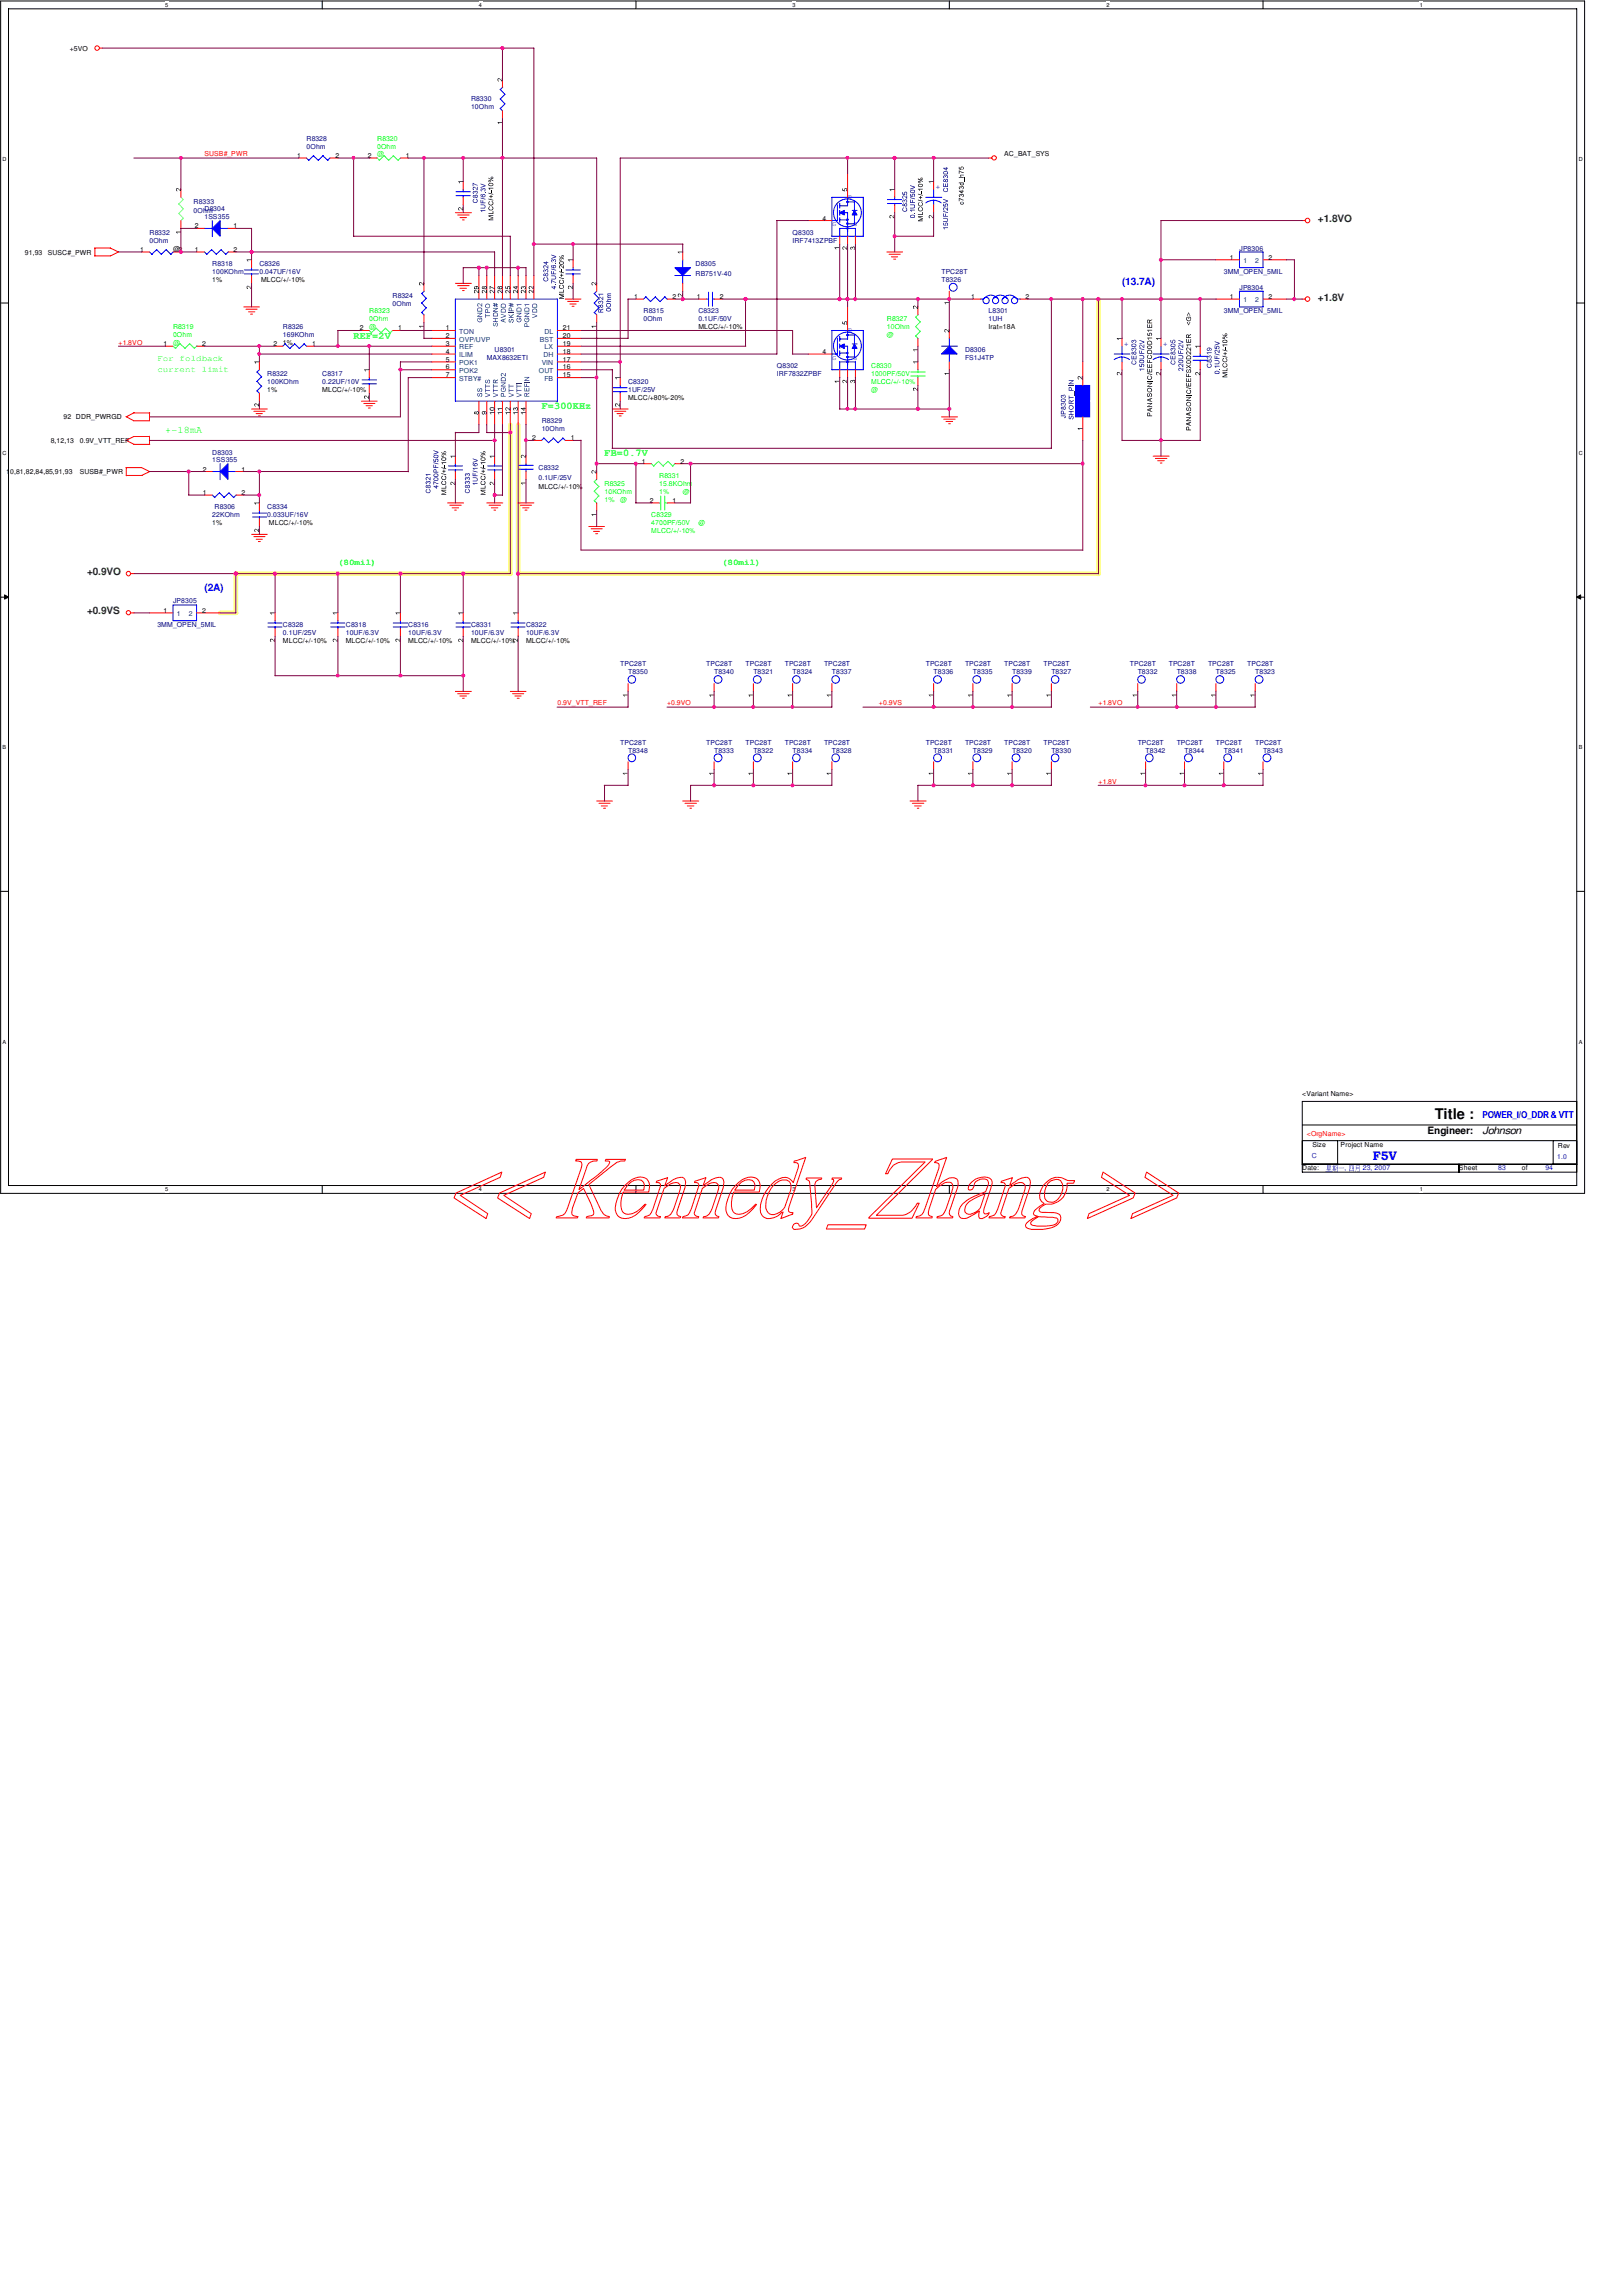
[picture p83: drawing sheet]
<svg xmlns="http://www.w3.org/2000/svg" width="210mm" height="297mm" viewBox="0 0 210 297" stroke-linecap="round" stroke-linejoin="round" font-family="sans-serif">
<defs><g id="words">
<text font-size="1.9" x="185.7" y="144.8">Title :</text>
<text font-size="1.6" fill="#00f" x="177.7" y="150.1">F5V</text>
<g font-size="1.3" fill="#008000">
<text x="170.6" y="28.7">+1.8VO</text>
<text x="170.6" y="38.9">+1.8V</text>
<text x="11.3" y="74.4">+0.9VO</text>
<text x="11.3" y="79.5">+0.9VS</text>
</g>
<g font-size="1.3" fill="#00f">
<text x="145.2" y="36.9">(13.7A)</text>
<text x="26.5" y="76.4">(2A)</text>
</g>
<g font-size="1.3" fill="#0f0">
<text x="45.8" y="43.8">REF=2V</text>
<text x="70.1" y="53">F=300KHz</text>
<text x="21.4" y="56">+-18mA</text>
<text x="78.2" y="59.1">FB=0.7V</text>
</g>
<g font-size="1.3">
<text x="184.7" y="146.7">Engineer:</text>
<text x="191.9" y="146.7">Johnson</text>
</g>
<text font-size="1.2" fill="#00f" x="191.9" y="144.7">POWER_I/O_DDR &amp; VTT</text>
<g font-size="1.1" fill="#00ff40">
<text x="20.4" y="46.7">For foldback</text>
<text x="20.4" y="48.1">current limit</text>
</g>
<g font-size="1.1" fill="#0f0">
<text x="43.7" y="73.1">(80mil)</text>
<text x="93.4" y="73.1">(80mil)</text>
</g>
<g font-size=".9">
<text x="9" y="6.6">+5VO</text>
<text x="38.4" y="20.4">1</text>
<text x="43.4" y="20.4">2</text>
<text x="47.6" y="20.4">2</text>
<text x="52.5" y="20.4">1</text>
<text x="130" y="20.2">AC_BAT_SYS</text>
<text x="25.2" y="29.5">2</text>
<text x="30.2" y="29.5">1</text>
<text x="106.4" y="28.5">4</text>
<text x="3.2" y="32.9">91,93</text>
<text x="6.2" y="32.9">SUSC#_PWR</text>
<text x="18.1" y="32.6">1</text>
<text x="22.4" y="32.4">@2</text>
<text x="25.2" y="32.6">1</text>
<text x="30.2" y="32.6">2</text>
<text x="159.2" y="33.6">1</text>
<text x="164.2" y="33.6">2</text>
<text x="27.5" y="36.5">1%</text>
<text x="33.8" y="36.5">MLCC/+/-10%</text>
<text x="82.1" y="38.7">1</text>
<text x="87" y="38.7">2</text>
<text x="90.2" y="38.7">1</text>
<text x="93.1" y="38.7">2</text>
<text x="125.7" y="38.7">1</text>
<text x="132.7" y="38.7">2</text>
<text x="159.2" y="38.7">1</text>
<text x="164.2" y="38.7">2</text>
<text x="21.2" y="44.7">1</text>
<text x="26.2" y="44.7">2</text>
<text x="35.4" y="44.7">2</text>
<text x="36.6" y="44.6">1%</text>
<text x="40.4" y="44.7">1</text>
<text x="46.6" y="42.8">2</text>
<text x="51.5" y="42.8">1</text>
<text x="57.7" y="42.8">1</text>
<text x="57.7" y="43.7">2</text>
<text x="57.7" y="44.7">3</text>
<text x="57.7" y="45.8">4</text>
<text x="57.7" y="46.8">5</text>
<text x="57.7" y="47.8">6</text>
<text x="72.9" y="47.8">16</text>
<text x="72.9" y="46.8">17</text>
<text x="72.9" y="45.8">18</text>
<text x="72.9" y="44.7">19</text>
<text x="72.9" y="43.7">20</text>
<text x="72.9" y="42.8">21</text>
<text x="90.4" y="42.6">MLCC/+/-10%</text>
<text x="106.4" y="45.8">4</text>
<text x="127.9" y="42.6">Irat=18A</text>
<text x="34.6" y="50.7">1%</text>
<text x="41.7" y="50.7">MLCC/+/-10%</text>
<text x="57.7" y="48.8">7</text>
<text x="72.9" y="48.8">15</text>
<text x="81.3" y="51.7">MLCC/+80%-20%</text>
<text x="6.6" y="57.3">8,12,13</text>
<text x="8.2" y="54.2">92 DDR_PWRGD</text>
<text x="10.3" y="57.3">0.9V_VTT_REF</text>
<text x="68.9" y="56.9">2</text>
<text x="73.9" y="56.9">1</text>
<text x="83.1" y="60">1</text>
<text x="88.1" y="60">2</text>
<text x=".8" y="61.3">10,81,82,84,85,91,93</text>
<text x="10.3" y="61.3">SUSB#_PWR</text>
<text x="26.2" y="61">2</text>
<text x="26.2" y="64.1">1</text>
<text x="31.2" y="61">1</text>
<text x="31.2" y="64.1">2</text>
<text x="69.7" y="63.2">MLCC/+/-10%</text>
<text x="84.1" y="65.1">2</text>
<text x="87" y="65.1">1</text>
<text x="27.5" y="67.9">1%</text>
<text x="34.8" y="67.9">MLCC/+/-10%</text>
<text x="21.2" y="79.2">1</text>
<text x="26.2" y="79.2">2</text>
<text x="36.6" y="83.1">MLCC/+/-10%</text>
<text x="44.7" y="83.1">MLCC/+/-10%</text>
<text x="52.8" y="83.1">MLCC/+/-10%</text>
<text x="61" y="83.1">MLCC/+/-10%</text>
<text x="68.1" y="83.1">MLCC/+/-10%</text>
<text x="168.5" y="141.8">&lt;Variant Name&gt;</text>
<text x="169.8" y="148.4">Size</text>
<text x="173.5" y="148.4">Project Name</text>
<text x="201.6" y="148.5">Rev</text>
<text x="168.5" y="151.4">Date:</text>
<text x="188.8" y="151.4">Sheet</text>
<text x="196.9" y="151.4">of</text>
</g>
<g font-size=".9" fill="#000080">
<text x="61" y="13.1">R8330</text>
<text x="61" y="14.1">10Ohm</text>
<text x="39.7" y="18.2">R8328</text>
<text x="39.7" y="19.2">0Ohm</text>
<text x="25.1" y="26.3">R8333</text>
<text x="25.1" y="27.6">0Ohm</text>
<text x="26.5" y="27.3">D8304</text>
<text x="26.5" y="28.4">1SS355</text>
<text x="19.3" y="30.4">R8332</text>
<text x="19.3" y="31.4">0Ohm</text>
<text x="27.5" y="34.5">R8318</text>
<text x="27.5" y="35.5">100KOhm</text>
<text x="33.6" y="34.5">C8326</text>
<text x="33.6" y="35.5">0.047UF/16V</text>
<text x="90" y="34.5">D8305</text>
<text x="90" y="35.7">RB751V-40</text>
<text x="102.6" y="30.4">Q8303</text>
<text x="102.6" y="31.4">IRF7413ZPBF</text>
<text x="121.8" y="35.5">TPC28T</text>
<text x="158.4" y="35.5">3MM_OPEN_5MIL</text>
<text x="160.4" y="32.4">JP8306</text>
<text x="50.8" y="38.5">R8324</text>
<text x="50.8" y="39.5">0Ohm</text>
<text x="83.3" y="40.6">R8315</text>
<text x="83.3" y="41.6">0Ohm</text>
<text x="90.4" y="40.6">C8323</text>
<text x="90.4" y="41.6">0.1UF/50V</text>
<text x="121.8" y="36.5">T8326</text>
<text x="127.9" y="40.6">L8301</text>
<text x="127.9" y="41.6">1UH</text>
<text x="158.4" y="40.6">3MM_OPEN_5MIL</text>
<text x="160.4" y="37.5">JP8304</text>
<text x="36.6" y="42.6">R8326</text>
<text x="36.6" y="43.6">169KOhm</text>
<text x="63" y="46.6">MAX8632ETI</text>
<text x="64" y="45.6">U8301</text>
<text x="100.5" y="47.6">Q8302</text>
<text x="124.9" y="45.6">D8306</text>
<text x="124.9" y="46.6">FS1J4TP</text>
<text x="34.6" y="48.6">R8322</text>
<text x="34.6" y="49.7">100KOhm</text>
<text x="41.7" y="48.6">C8317</text>
<text x="41.7" y="49.7">0.22UF/10V</text>
<text x="81.3" y="49.7">C8320</text>
<text x="81.3" y="50.7">1UF/25V</text>
<text x="100.5" y="48.6">IRF7832ZPBF</text>
<text x="27.5" y="58.8">D8303</text>
<text x="27.5" y="59.8">1SS355</text>
<text x="70.1" y="54.7">R8329</text>
<text x="70.1" y="55.8">10Ohm</text>
<text x="27.8" y="65.9">R8306</text>
<text x="34.6" y="65.9">C8334</text>
<text x="69.7" y="60.8">C8332</text>
<text x="69.7" y="62.1">0.1UF/25V</text>
<text x="27.5" y="66.9">22KOhm</text>
<text x="34.6" y="66.9">0.033UF/16V</text>
<text x="20.4" y="81.1">3MM_OPEN_5MIL</text>
<text x="22.4" y="78.1">JP8305</text>
<text x="36.6" y="81.1">C8328</text>
<text x="36.6" y="82.1">0.1UF/25V</text>
<text x="44.7" y="81.1">C8318</text>
<text x="44.7" y="82.1">10UF/6.3V</text>
<text x="52.8" y="81.1">C8316</text>
<text x="52.8" y="82.1">10UF/6.3V</text>
<text x="61" y="81.1">C8331</text>
<text x="61" y="82.1">10UF/6.3V</text>
<text x="68.1" y="81.1">C8322</text>
<text x="68.1" y="82.1">10UF/6.3V</text>
<text x="80.3" y="86.2">TPC28T</text>
<text x="81.3" y="87.2">T8350</text>
<text x="91.4" y="86.2">TPC28T</text>
<text x="92.4" y="87.2">T8340</text>
<text x="96.5" y="86.2">TPC28T</text>
<text x="97.5" y="87.2">T8321</text>
<text x="101.6" y="86.2">TPC28T</text>
<text x="102.6" y="87.2">T8324</text>
<text x="106.6" y="86.2">TPC28T</text>
<text x="107.7" y="87.2">T8337</text>
<text x="119.8" y="86.2">TPC28T</text>
<text x="120.8" y="87.2">T8336</text>
<text x="124.9" y="86.2">TPC28T</text>
<text x="125.9" y="87.2">T8335</text>
<text x="130" y="86.2">TPC28T</text>
<text x="131" y="87.2">T8339</text>
<text x="135" y="86.2">TPC28T</text>
<text x="136.1" y="87.2">T8327</text>
<text x="146.2" y="86.2">TPC28T</text>
<text x="147.2" y="87.2">T8332</text>
<text x="151.3" y="86.2">TPC28T</text>
<text x="152.3" y="87.2">T8338</text>
<text x="156.3" y="86.2">TPC28T</text>
<text x="157.4" y="87.2">T8325</text>
<text x="161.4" y="86.2">TPC28T</text>
<text x="162.4" y="87.2">T8323</text>
<text x="80.3" y="96.4">TPC28T</text>
<text x="81.3" y="97.4">T8348</text>
<text x="91.4" y="96.4">TPC28T</text>
<text x="92.4" y="97.4">T8333</text>
<text x="96.5" y="96.4">TPC28T</text>
<text x="97.5" y="97.4">T8322</text>
<text x="101.6" y="96.4">TPC28T</text>
<text x="102.6" y="97.4">T8334</text>
<text x="106.6" y="96.4">TPC28T</text>
<text x="107.7" y="97.4">T8328</text>
<text x="119.8" y="96.4">TPC28T</text>
<text x="120.8" y="97.4">T8331</text>
<text x="124.9" y="96.4">TPC28T</text>
<text x="125.9" y="97.4">T8329</text>
<text x="130" y="96.4">TPC28T</text>
<text x="131" y="97.4">T8320</text>
<text x="135" y="96.4">TPC28T</text>
<text x="136.1" y="97.4">T8330</text>
<text x="147.2" y="96.4">TPC28T</text>
<text x="148.3" y="97.4">T8342</text>
<text x="152.3" y="96.4">TPC28T</text>
<text x="153.3" y="97.4">T8344</text>
<text x="157.4" y="96.4">TPC28T</text>
<text x="158.4" y="97.4">T8341</text>
<text x="162.4" y="96.4">TPC28T</text>
<text x="163.4" y="97.4">T8343</text>
</g>
<g font-size=".9" fill="#f00">
<text x="26.5" y="20.2">SUSB#_PWR</text>
<text x="15.3" y="44.6">+1.8VO</text>
<text x="72.1" y="91.3">0.9V_VTT_REF</text>
<text x="86.3" y="91.3">+0.9VO</text>
<text x="113.7" y="91.3">+0.9VS</text>
<text x="142.2" y="91.3">+1.8VO</text>
<text x="142.2" y="101.4">+1.8V</text>
<text x="169.1" y="147">&lt;OrgName&gt;</text>
</g>
<g font-size=".9" fill="#0f0">
<text x="48.8" y="18.2">R8320</text>
<text x="48.8" y="19.2">0Ohm</text>
<text x="48.8" y="20.2">@</text>
<text x="47.8" y="40.6">R8323</text>
<text x="47.8" y="41.6">0Ohm</text>
<text x="114.8" y="41.6">R8327</text>
<text x="22.4" y="42.6">R8319</text>
<text x="22.4" y="43.6">0Ohm</text>
<text x="22.4" y="44.6">@</text>
<text x="47.8" y="42.6">@</text>
<text x="112.7" y="47.6">C8330</text>
<text x="114.8" y="42.6">10Ohm</text>
<text x="114.8" y="43.6">@</text>
<text x="112.7" y="48.6">1000PF/50V</text>
<text x="112.7" y="50.7">@</text>
<text x="112.7" y="49.7">MLCC/+/-10%</text>
<text x="78.2" y="62.9">R8325</text>
<text x="78.2" y="63.9">10KOhm</text>
<text x="78.2" y="64.9">1%</text>
<text x="80.3" y="64.9">@</text>
<text x="85.3" y="61.8">R8331</text>
<text x="85.3" y="62.9">15.8KOhm</text>
<text x="85.3" y="63.9">1%</text>
<text x="88.3" y="63.9">@</text>
<text x="84.3" y="66.9">C8329</text>
<text x="84.3" y="67.9">4700PF/50V</text>
<text x="84.3" y="69">MLCC/+/-10%</text>
<text x="90.4" y="67.9">@</text>
</g>
<g font-size=".9" fill="#00f">
<text x="107.7" y="29.3">G</text>
<text x="109.8" y="25.7">D</text>
<text x="110.4" y="29.3">S</text>
<text x="121.1" y="24.4">+</text>
<text x="107.7" y="46.5">G</text>
<text x="109.8" y="43">D</text>
<text x="110.4" y="46.5">S</text>
<text x="145.5" y="44.7">+</text>
<text x="150.5" y="44.7">+</text>
<text x="169.8" y="149.8">C</text>
<text x="201.5" y="149.9">1.0</text>
<text x="174" y="151.4">,</text>
<text x="176.4" y="151.4">23, 2007</text>
<text x="193.9" y="151.4">83</text>
<text x="200" y="151.4">94</text>
</g>
<g font-size=".9" fill="#004080">
<text x="160.9" y="34">1</text>
<text x="162.4" y="34">2</text>
<text x="160.9" y="39.1">1</text>
<text x="162.4" y="39.1">2</text>
<text x="59.4" y="43.2">TON</text>
<text x="59.4" y="44.2">OVP/UVP</text>
<text x="59.4" y="45.2">REF</text>
<text x="59.4" y="46.2">ILIM</text>
<text x="59.4" y="47.2">POK1</text>
<text x="69.8" y="44.2">BST</text>
<text x="70.1" y="47.2">VIN</text>
<text x="70.3" y="46.2">DH</text>
<text x="70.4" y="43.2">DL</text>
<text x="70.5" y="45.2">LX</text>
<text x="59.4" y="48.3">POK2</text>
<text x="59.4" y="49.3">STBY#</text>
<text x="69.7" y="48.3">OUT</text>
<text x="70.4" y="49.3">FB</text>
<text x="22.9" y="79.7">1</text>
<text x="24.4" y="79.7">2</text>
</g>
<g font-size=".7">
<text x="21.4" y=".9">5</text>
<text x="62" y=".9">4</text>
<text x="102.6" y=".9">3</text>
<text x="143.2" y=".9">2</text>
<text x="183.7" y=".9">1</text>
<text x=".3" y="20.8">D</text>
<text x="204.3" y="20.8">D</text>
<text x=".3" y="58.9">C</text>
<text x="204.3" y="58.9">C</text>
<text x=".3" y="96.9">B</text>
<text x="204.3" y="96.9">B</text>
<text x=".3" y="135">A</text>
<text x="204.3" y="135">A</text>
<text x="21.4" y="154.1">5</text>
<text x="62" y="154.1">4</text>
<text x="102.6" y="154.1">3</text>
<text x="143.2" y="154.1">2</text>
<text x="183.7" y="154.1">1</text>
</g>
</g></defs>
<path d="M.1 .1h205v154.3h-205zM1.1 1.1h202.9v152.3h-202.9z" fill="none" stroke="#000" stroke-width=".13"/>
<g fill="#fff">
<path d="M21.4 .2h.4v.9h-.4z"/>
<path d="M21.4 153.5h.4v.8h-.4z"/>
</g>
<path d="M41.7 .1v1M41.7 153.4v1" fill="none" stroke="#000" stroke-width=".13"/>
<g fill="#fff">
<path d="M62 .2h.4v.9h-.4z"/>
<path d="M62 153.5h.4v.8h-.4z"/>
</g>
<path d="M82.3 .1v1M82.3 153.4v1" fill="none" stroke="#000" stroke-width=".13"/>
<g fill="#fff">
<path d="M102.5 .2h.5v.9h-.5z"/>
<path d="M102.5 153.5h.5v.8h-.5z"/>
</g>
<path d="M122.9 .1v1M122.9 153.4v1" fill="none" stroke="#000" stroke-width=".13"/>
<g fill="#fff">
<path d="M143.1 .2h.5v.9h-.5z"/>
<path d="M143.1 153.5h.5v.8h-.5z"/>
</g>
<path d="M163.4 .1v1M163.4 153.4v1" fill="none" stroke="#000" stroke-width=".13"/>
<g fill="#fff">
<path d="M183.7 .2h.4v.9h-.4z"/>
<path d="M183.7 153.5h.4v.8h-.4z"/>
<path d="M.3 20.2h.5v.8h-.5z"/>
<path d="M204.3 20.2h.5v.8h-.5z"/>
<path d="M.3 58.2h.5v.9h-.5z"/>
<path d="M204.3 58.2h.5v.9h-.5z"/>
</g>
<path d="M.1 39.2h1M204 39.2h1.1" fill="none" stroke="#000" stroke-width=".13"/>
<g fill="#fff">
<path d="M.3 96.3h.5v.8h-.5z"/>
<path d="M204.3 96.3h.5v.8h-.5z"/>
</g>
<path d="M.1 77.3h1M.6 77l.5 .3-.5 .2zM204 77.3l.6-.3v.5zM204 77.3h1.1" fill="none" stroke="#000" stroke-width=".13"/>
<path d="M.6 77l.5 .3-.5 .2zM204 77.3l.6-.3v.5z" fill="#000"/>
<g fill="#fff">
<path d="M.3 134.3h.5v.9h-.5z"/>
<path d="M204.3 134.3h.5v.9h-.5z"/>
</g>
<path d="M.1 115.3h1M204 115.3h1.1" fill="none" stroke="#000" stroke-width=".13"/>
<path d="M142.2 38.7v35.6M66 54.9v19.4M67.1 54.9v19.4M28.5 79.3h2.1M66.1 74.2h-35.6v5.1M67.1 74.2h75.1" fill="none" stroke="#ffff80" stroke-width=".59"/>
<g fill="#00f">
<path d="M173.2 151.1l.7-.1v.1z"/>
<path d="M171.7 150.8h.5zM171.7 150.9l.5 .1zM171.7 151l.5 .1zM171.7 150.7v.4zM172.2 150.7v.4l.1-.3zM171.8 151.1l-.2 .3 .3-.2zM171.7 151.2l.6 .1-.1-.1zM171.7 151.3l.5 .1v-.1zM172 151.1v.4v-.4zM171.6 151.5l.7 .1v-.1z"/>
<path d="M172.5 151h.2zM172.5 151.2h.2zM172.9 150.8h.2zM172.9 151h.2zM172.9 151.2l.2 .1zM172.4 150.9h.4v-.1zM172.5 150.7l.1 .6v-.5zM172.7 150.7l.1 .6v-.5zM172.4 151.3h.4zM172.5 151.4l-.1 .2 .2-.2zM172.6 151.4l.2 .1zM172.8 150.7v.7l-.1 .2 .2-.3v-.5zM173.1 150.7v.8h-.2l.1 .1 .1-.1 .1-.7z"/>
<path d="M174.6 150.8h.6zM174.6 151.4l.6 .1zM174.6 150.8v.7zM175.2 150.8v.7zM174.8 150.8v.3l-.2 .2 .2-.2zM175 150.8v.5h.1v-.3v.2h-.1z"/>
<path d="M175.5 150.7l.4 .1zM175.5 151h.4zM175.5 151.2h.4zM175.5 150.7v.7l-.2 .2 .2-.3zM175.9 150.7v.8h-.2l.2 .1v-.1z"/>
</g>
<path d="M168.5 142.5h35.5v9.1h-35.5zM168.5 150.6h35.5M168.5 147.6h4.6v3M168.5 145.5h35.5M173.2 147.6h30.8M188.8 150.6v1M201 147.6v3" fill="none" stroke="#000" stroke-width=".13"/>
<g fill="none" stroke="#f00" stroke-width=".13">
<path d="M12.9 6.2h.4M31.5 39.7h2.1M58.9 36.7h2.1M58.9 27.5h2.1M59.2 37h1.5M59.2 27.8h1.5M59.5 37.3h.9M59.5 28.2h.9M59.9 37.6h.2M59.9 28.4h.2M73.2 38.7h2M73.4 39h1.5"/>
<path d="M73.7 39.3h.8M74 39.6h.3M82.3 38.7h1M86.3 38.7h1M114.8 32.6h2M115.1 32.9h1.4M115.4 33.2h.8M115.7 33.5h.2M127.9 20.4h.5M168.5 38.7h.4M168.5 28.5h.4M31.8 40h1.5"/>
<path d="M32.2 40.3h.8M32.4 40.6h.3M32.6 52.9h2M32.9 53.2h1.4M33.1 53.5h.9M33.4 53.8h.3M46.8 51.9h2M47.1 52.2h1.4M47.4 52.5h.8M47.7 52.8h.2M79.2 52.9h2.1M79.5 53.2h1.5"/>
<path d="M79.8 53.5h.8M80.1 53.8h.3M121.8 53.9h2.1M122.1 54.2h1.5M122.4 54.5h.9M122.8 54.8h.2M149.2 59h2.1M149.5 59.3h1.5M149.8 59.6h.9M150.2 59.9h.2M16.9 74.2h.5M16.9 79.3h.5"/>
<path d="M32.6 69.1h2M32.9 69.4h1.4M33.1 69.8h.9M33.4 70.1h.3M33.6 65.1v1M33.6 67.1v1M57.9 65.1h2.1M58.2 65.4h1.5M58.5 65.7h.9M58.8 66h.3M63 65.1h2.1M63.3 65.4h1.5"/>
<path d="M63.6 65.7h.8M63.9 66h.2M67.1 65.1h2M67.4 65.4h1.4M67.6 65.7h.9M67.9 66h.3M76.2 68.1h2M76.5 68.4h1.4M76.8 68.7h.8M77.1 69h.2M58.9 89.5h2.1M59.2 89.7h1.5"/>
<path d="M59.5 90h.9M59.9 90.3h.2M66 89.5h2.1M66.3 89.7h1.5M66.6 90h.8M66.9 90.3h.3M97.5 98.6v1M102.6 98.6v1M77.2 103.6h2M77.5 103.9h1.5M77.8 104.3h.8M78.1 104.6h.3"/>
<path d="M88.3 103.6h2.1M88.6 103.9h1.5M88.9 104.3h.9M89.3 104.6h.2M117.8 103.6h2M118.1 103.9h1.4M118.4 104.3h.8M118.7 104.6h.2"/>
<circle cx="12.6" cy="6.2" r=".3"/>
<circle cx="128.7" cy="20.4" r=".29"/>
<circle cx="169.2" cy="38.7" r=".3"/>
<circle cx="169.2" cy="28.5" r=".3"/>
<circle cx="16.6" cy="74.2" r=".28"/>
<circle cx="16.6" cy="79.3" r=".27"/>
</g>
<g fill="none" stroke="#00f" stroke-width=".13">
<path d="M83.6 38.4l.6 .6M83.6 38.4l-.3 .3M84.8 38.4l.6 .6M84.8 38.4l-.6 .6M86 38.4l.4 .3M86.1 38.4l-.7 .6M58.9 60v.3M32.7 66.4h1.8M32.7 66.9h1.8M33.6 66.1v.3M33.6 66.9v.2M58 60.3h1.9"/>
<path d="M58 60.8h1.9M58.9 60.8v.2"/>
<circle cx="98" cy="98" r=".51"/>
<circle cx="103" cy="98" r=".5"/>
</g>
<path d="M32.9 65h.6v.1h-.4v.2zM33 68.4l.3 .1 .1 .2v-.3h.1v.4h-.1a.29 .29 0 0 0-.4-.2l.1 .2-.2-.2zM96.9 100h.6v.1h-.5l.1 .1h-.1zM101.9 100h.6v.1h-.4l.1 .1h-.1z" fill="#000"/>
<g fill="#000080">
<path d="M55.2 63.3l.1-.1v.1a.21 .21 0 0 0-.1 .3 .21 .21 0 0 0 .3 0 .21 .21 0 0 0 0-.3v-.1a.3 .3 0 0 1 .1 .5 .3 .3 0 0 1-.4 0 .3 .3 0 0 1 0-.4z"/>
<path d="M55.2 62.3l.2 .1a.21 .21 0 0 1 .3-.1 .22 .22 0 0 1-.2 .4l.1-.2a.13 .13 0 0 0 0-.1 .13 .13 0 0 0-.1-.1 .13 .13 0 0 0-.1 .2l-.2-.1v.3a.21 .21 0 0 1-.1-.2 .21 .21 0 0 1 .1-.2z"/>
<path d="M55.2 61.7h.1l.3 .3v-.3h.1v.4h-.1a.27 .27 0 0 0-.4-.2v.2l-.1-.2z"/>
<path d="M55.1 61.3h.6v.1h-.5l.1 .2h-.1z"/>
<path d="M56.1 62.3l.6 .2v.1l-.5-.2v.3h-.1z"/>
<path d="M56.1 60.1h.1v.4h.1v-.3h.1v.3h.3h-.6z"/>
<path d="M56.1 59.8l.6 .2v.1l-.6-.2z"/>
<path d="M56.1 59.4h.1v.2h.1a.21 .21 0 0 1 .2-.2 .21 .21 0 0 1 .3 .1 .21 .21 0 0 1-.2 .3v-.1a.14 .14 0 0 0 0-.2 .14 .14 0 0 0-.2 0 .14 .14 0 0 0 0 .2v.1l-.3-.1z"/>
<path d="M56.1 58.3l.6 .2v.1l-.6 .2v-.1l.6-.2-.6-.2z"/>
<path d="M55.1 62.8a.17 .17 0 0 0 0 .3 .17 .17 0 0 0 .3-.1 .18 .18 0 0 0 .2 .1 .18 .18 0 0 0 0-.3 .18 .18 0 0 0-.2 .1l-.1-.1zM55.2 63a.09 .09 0 0 1 .1 0 .09 .09 0 0 1-.1 0zM55.4 62.9a.15 .15 0 0 1 .3 0 .15 .15 0 0 1-.3 0z"/>
<path d="M56.1 62.9l.4 .3h.1v-.3h.1l-.1-.1-.1 .1zM56.3 62.9h.2v.2z"/>
<path d="M56.2 61.8a.23 .23 0 0 0-.1 .3 .23 .23 0 0 0 .3 .1h.2a.27 .27 0 0 0 0-.4 .27 .27 0 0 0-.4 0zM56.2 61.9h.3l.1 .1a.22 .22 0 0 1-.2 .1 .22 .22 0 0 1-.2-.2z"/>
<path d="M56.2 61.3a.23 .23 0 0 0-.1 .3 .23 .23 0 0 0 .3 .1h.2a.27 .27 0 0 0 0-.4 .27 .27 0 0 0-.4 0zM56.2 61.4h.3l.1 .1a.22 .22 0 0 1-.2 .1 .22 .22 0 0 1-.2-.2z"/>
<path d="M56.1 60.7v.4h.6v-.1h-.2l-.1-.3zM56.2 60.8a.11 .11 0 0 1 .1 0 .11 .11 0 0 1 .1 .1v.1h-.2z"/>
<path d="M56.2 58.9a.23 .23 0 0 0-.1 .3 .23 .23 0 0 0 .3 .1h.2a.22 .22 0 0 0 .1-.3 .22 .22 0 0 0-.3-.2zM56.2 59l.3-.1 .1 .2a.22 .22 0 0 1-.2 .1 .22 .22 0 0 1-.2-.2z"/>
</g>
<g fill="#000">
<path d="M57.1 59.8h.6v.1h-.4l.1 .2h-.1zM58.3 59h.6v.1h-.5l.1 .1h-.1zM57.4 60.2h.2v.3h-.2zM57.1 62.3l.2-.1a.28 .28 0 0 0 0 .5 .22 .22 0 0 0 .3-.1 .22 .22 0 0 0-.1-.3v-.1a.3 .3 0 0 1 .2 .4 .3 .3 0 0 1-.4 .1 .3 .3 0 0 1-.2-.4zM57.1 61.6h.2a.21 .21 0 0 0 0 .3 .21 .21 0 0 0 .3 0 .21 .21 0 0 0-.1-.3 .3 .3 0 0 1 .2 .4 .3 .3 0 0 1-.5 .1 .3 .3 0 0 1-.1-.5zM57.2 60.9h.2v-.2h.1v.2h.2v.1h-.2v.2h-.1v-.2h-.2zM57.1 63.4h.6v.1h-.5l.5 .2v.1l-.5 .1h.5v.1h-.6v-.1l.6-.2-.6-.2zM57.1 63.1h.6v-.3v.4h-.6zM57.1 61.2l.6 .2v.1l-.6-.2zM57.1 60.5l.6 .1v.1l-.6-.2zM58.3 62.4a.4 .4 0 0 1 .5 .3v-.4h.1v.4h-.1a.35 .35 0 0 0-.4-.3l.1 .3-.2-.1zM125.3 100h.6v.1h-.5l.1 .1h-.1z"/>
<path d="M57.1 58.9a.17 .17 0 0 0 .3 0 .17 .17 0 0 0-.3 0zM57.2 58.9h.2v.1h-.2zM57.1 58.5v.1l.6 .3v-.1zM57.4 58.5a.17 .17 0 0 0 .3 0 .17 .17 0 0 0-.3 0zM57.5 58.5h.2v.1h-.2z"/>
<path d="M57.2 59.2a.23 .23 0 0 0-.1 .3 .23 .23 0 0 0 .3 .1h.2a.21 .21 0 0 0 .1-.3 .21 .21 0 0 0-.3-.1zM57.2 59.3h.4l.1 .1a.22 .22 0 0 1-.3 .2 .22 .22 0 0 1-.2-.3z"/>
</g>
<path d="M58.9 59v1M58.9 61v1M125.9 98.6v1" fill="none" stroke="#f00" stroke-width=".13"/>
<circle cx="126.4" cy="98" r=".51" fill="none" stroke="#00f" stroke-width=".13"/>
<path d="M87.3 34.6h2.1l-1.1 1z" fill="#00f"/>
<path d="M87.3 34.6h2.1l-1.1 1zM87.3 35.6h2.1M88.3 33.6v1.1M88.3 35.6v1.1M144.2 46.5a1.63 1.63 0 0 1 2 0M144.2 45.8h2M145.2 44.8v1M145.2 46.2v.6M22.4 78.3h3v2h-3z" fill="none" stroke="#00f" stroke-width=".13"/>
<path d="M88.3 32.6v1M88.3 36.7v1M19.3 79.3h3.1M25.4 79.3h3.1" fill="none" stroke="#f00" stroke-width=".13"/>
<path d="M87.7 32.6h.6h-.5l.1 .2zM87.8 38h.1l.4 .3v-.3v.4h-.1a.28 .28 0 0 0-.4-.3l.1 .3-.2-.1z" fill="#000"/>
<g fill="#000080">
<path d="M146.5 46.7l.1-.1v.1a.21 .21 0 0 0-.1 .3 .21 .21 0 0 0 .3 0 .21 .21 0 0 0 .1-.3v-.1a.29 .29 0 0 1 .1 .4 .29 .29 0 0 1-.5 .1 .29 .29 0 0 1 0-.4z"/>
<path d="M146.4 46h.1v.4h.2v-.3h.1v.3h.2v-.4h.1v.5h-.7z"/>
<path d="M146.5 45l.2 .1a.2 .2 0 0 1 .3 0 .2 .2 0 0 1-.1 .3l.1-.2a.12 .12 0 0 0-.2-.1 .12 .12 0 0 0 0 .2l-.2-.2a.11 .11 0 0 0-.1 0 .11 .11 0 0 0 0 .2l.1 .1a.21 .21 0 0 1-.1-.4z"/>
<path d="M146.5 44h.1l.1 .1a.19 .19 0 0 1 .3 0 .19 .19 0 0 1-.1 .3l.1-.3a.12 .12 0 0 0-.2 0 .12 .12 0 0 0 0 .1l-.2-.1a.11 .11 0 0 0-.1 0 .11 .11 0 0 0 0 .2l.1 .1a.21 .21 0 0 1-.1-.4z"/>
<path d="M147.4 47.7h.7v.1h-.5l.1 .2h-.1z"/>
<path d="M147.4 47.1h.1v.2l.2 .1a.21 .21 0 0 1 .1-.3 .21 .21 0 0 1 .3 .1 .21 .21 0 0 1-.2 .3v-.1a.14 .14 0 0 0 .1-.2 .15 .15 0 0 0-.3 0 .14 .14 0 0 0 .1 .2v.1l-.4-.1z"/>
<path d="M147.4 46h.4a.26 .26 0 0 1 .3 .2 .26 .26 0 0 1-.3 .3h-.4v-.1h.4a.17 .17 0 0 0 .2-.2 .17 .17 0 0 0-.2-.1h-.4z"/>
<path d="M147.4 45.3h.1v.4h.2v-.3h.1v.3h.3v.1h-.7z"/>
<path d="M147.4 45l.7 .2v.1l-.7-.2z"/>
<path d="M147.5 44.7a.4 .4 0 0 1 .5 .2v-.3h.1v.4h-.1a.35 .35 0 0 0-.5-.3l.1 .3-.1-.1z"/>
<path d="M147.4 44l.7 .2v.1l-.7 .2v-.1l.6-.1-.6-.2z"/>
<path d="M146.5 45.6a.16 .16 0 0 0-.1 .2 .16 .16 0 0 0 .3 0 .2 .2 0 0 0 .3 .1 .2 .2 0 0 0 0-.4 .2 .2 0 0 0-.3 .1l-.1-.1zM146.5 45.7a.1 .1 0 0 1 .2 0 .1 .1 0 0 1-.2 0zM146.8 45.6a.12 .12 0 0 1 .1 0 .12 .12 0 0 1 0 .2 .12 .12 0 0 1-.1 0z"/>
<path d="M146.5 44.5a.23 .23 0 0 0 0 .3 .23 .23 0 0 0 .2 .1l.3-.1a.35 .35 0 0 0-.1-.3 .35 .35 0 0 0-.4 0zM146.6 44.6h.3l.1 .1a.28 .28 0 0 1-.5 0z"/>
<path d="M147.5 46.6a.24 .24 0 0 0 0 .3 .24 .24 0 0 0 .2 .1l.3-.1a.28 .28 0 0 0 0-.3 .28 .28 0 0 0-.4 0zM147.5 46.7h.4l.1 .1a.25 .25 0 0 1-.3 .1 .25 .25 0 0 1-.2-.2z"/>
</g>
<g fill="#000">
<path d="M122.2 39.1h.7v.1h-.6l.1 .2zM144.5 43.7h.7v.1h-.5l.1 .2h-.1zM144.6 48.2a.37 .37 0 0 1 .5 .2v-.3h.1v.5l-.2-.1a.28 .28 0 0 0-.4-.2l.1 .3-.2-.2zM148.4 49.2h.7v.2h-.7zM148.5 43.7h.6v.1h-.5l.1 .1h-.1zM148.5 42.7h.6v.1h-.5l.1 .1h-.1zM148.5 50.9h.1l-.1 .3h.2a.24 .24 0 0 1 .1-.3 .24 .24 0 0 1 .3 .2 .24 .24 0 0 1-.1 .3h-.1l.1-.3v-.1h-.2v.2a.18 .18 0 0 1-.3 .1 .18 .18 0 0 1 0-.3zM148.6 48.6v.1a.21 .21 0 0 0 0 .3 .21 .21 0 0 0 .3 0 .21 .21 0 0 0 0-.3l-.1-.1a.3 .3 0 0 1 .2 .4 .3 .3 0 0 1-.4 .2 .3 .3 0 0 1-.1-.4zM148.5 46l.1-.1v.1a.21 .21 0 0 0 0 .3 .21 .21 0 0 0 .3 0 .21 .21 0 0 0 0-.3l-.1-.1a.31 .31 0 0 1 .2 .4 .31 .31 0 0 1-.4 .2 .31 .31 0 0 1-.1-.4zM148.5 43.1v.2h.2a.21 .21 0 0 1 .1-.2 .21 .21 0 0 1 .3 .1 .21 .21 0 0 1-.2 .3v-.1a.14 .14 0 0 0 .1-.2 .14 .14 0 0 0-.2 0 .14 .14 0 0 0 0 .2v.1l-.3-.1zM148.5 52.2h.6l-.6 .4h.6v.1h-.6v-.1l.5-.4h-.5zM148.5 49.5h.6v.1l-.6 .4h.6h-.6l.5-.4h-.5z"/>
<path d="M148.5 48.3l.6 .1v.1l-.6-.2zM148.5 47.7v.4h.2v-.3h.1v.3h.2v-.4h.1v.5h-.6zM148.5 47.1v.4h.2v-.3h.1v.3h.2v-.4h.1v.5h-.6zM148.5 46.5v.4h.2v-.3h.1v.3h.3h-.6zM148.5 42v.3h.2v-.3h.1v.3h.2v-.3h.1v.4h-.6zM135.4 100h.6v.1h-.4v.1z"/>
<path d="M148.4 50.5a.35 .35 0 0 0 .7 0 .35 .35 0 0 0-.7 0zM148.5 50.5a.25 .25 0 0 1 .5 0 .25 .25 0 0 1-.5 0z"/>
<path d="M148.5 44.7v.1a.23 .23 0 0 0 0 .3 .23 .23 0 0 0 .3 0h.1a.26 .26 0 0 0 .1-.4 .26 .26 0 0 0-.4 0zM148.6 44.9a.25 .25 0 0 1 .2-.1 .25 .25 0 0 1 .2 .2h-.5z"/>
<path d="M148.5 53.4v.4h.6h-.3v-.2a.24 .24 0 0 0-.3-.2zM148.5 53.5h.2l.1 .3h-.3z"/>
<path d="M148.5 53v.1l.6 .2v-.1h-.2v-.3l.2-.1v-.1zM148.6 53h.2v.1z"/>
<path d="M148.5 51.7v.1l.6 .2v-.1h-.2v-.3h.2v-.1zM148.6 51.7h.2v.2z"/>
<path d="M148.5 45.3v.5h.6l-.1-.5zM148.5 45.4h.1a.27 .27 0 0 1 .3 0 .27 .27 0 0 1 .1 .3h-.5z"/>
<path d="M148.5 44.1v.5h.6v-.2l-.2-.3zM148.6 44.2h.3l.1 .3h-.5z"/>
<path d="M148.5 41.4v.4h.6v-.1h-.3v-.1l.3-.3-.3 .2-.1-.1zM148.5 41.4h.2v.3h-.2z"/>
</g>
<path d="M122.9 37.7v1M69.1 57h1M73.2 57h1M145.2 43.8v1M145.2 46.8v1M136.1 98.6v1" fill="none" stroke="#f00" stroke-width=".13"/>
<g fill="none" stroke="#00f" stroke-width=".13">
<path d="M73.2 34.9h1.9M73.2 35.4h1.9M74.2 34.6v.3M74.2 35.4v.3M70.4 56.6l.6 .7 .6-.6M70.4 56.7l-.3 .3M71.6 56.6l.6 .7 .7-.6M72.8 56.6l.4 .4"/>
<circle cx="123.4" cy="37.2" r=".51"/>
<circle cx="136.5" cy="98" r=".5"/>
</g>
<g fill="#000080">
<path d="M70.4 35.9h.1a.2 .2 0 0 0 0 .3 .2 .2 0 0 0 .3 0 .2 .2 0 0 0-.1-.3 .3 .3 0 0 1 .2 .4 .3 .3 0 0 1-.5 .1 .3 .3 0 0 1 0-.5z"/>
<path d="M70.3 35l.1-.1h.2a.21 .21 0 0 1 .4 .1 .21 .21 0 0 1-.2 .3v-.1a.12 .12 0 0 0 .1-.2 .12 .12 0 0 0-.2 0v.1h-.1l-.1-.1a.11 .11 0 0 0-.1 .1 .11 .11 0 0 0 .1 .1v.1l-.1-.1z"/>
<path d="M70.4 34.4a.37 .37 0 0 1 .5 .2v-.3h.1v.5l-.4-.3a.13 .13 0 0 0-.2 0 .13 .13 0 0 0 .1 .2v.1l-.2-.2z"/>
<path d="M71.8 36.8h.2v.1h-.2z"/>
<path d="M71.3 36.2l.7 .3v.1l-.6-.2v.3h-.1z"/>
<path d="M71.3 35.6h.4a.26 .26 0 0 1 .3 .3 .26 .26 0 0 1-.3 .3h-.4v-.1h.4a.17 .17 0 0 0 .2-.1 .17 .17 0 0 0-.1-.2l-.5-.1z"/>
<path d="M71.3 35.1h.1v.3h.2v-.3h.1v.3h.3v.1h-.7z"/>
<path d="M71.3 34.8l.7 .1v.1l-.7-.2z"/>
<path d="M71.8 34h.2v.2h-.2z"/>
<path d="M71.3 33.7l.1-.1h.2a.21 .21 0 0 1 .4 .1 .21 .21 0 0 1-.2 .3v-.1a.12 .12 0 0 0 .1-.2 .12 .12 0 0 0-.2 0v.1h-.1l-.2-.1 .1 .3-.2-.2z"/>
<path d="M71.3 32.9l.7 .2v.2l-.7 .2v-.1l.6-.2-.6-.2z"/>
<path d="M70.4 35.4a.16 .16 0 0 0 0 .3 .16 .16 0 0 0 .2-.1l.1 .2a.2 .2 0 0 0 .2-.3 .2 .2 0 0 0-.2-.1l-.1 .1v-.1zM70.4 35.6a.1 .1 0 0 1 .2 0 .1 .1 0 0 1-.2 0zM70.6 35.5a.15 .15 0 0 1 .3 0 .15 .15 0 0 1-.3 0z"/>
<path d="M70.3 33.9l.4 .3h.1v-.2h.2l-.2-.2-.1 .1zM70.5 34h.2v.2z"/>
<path d="M71.3 37.1l.4 .3h.1v-.2h.2l-.2-.2-.1 .1zM71.5 37.2h.2v.1z"/>
<path d="M71.4 34.3a.28 .28 0 0 0 .2 .4 .28 .28 0 0 0 .3-.4 .2 .2 0 0 0-.3 0 .2 .2 0 0 0 0 .3l-.2-.1 .1-.2zM71.6 34.5a.15 .15 0 0 1 .3 0 .15 .15 0 0 1-.3 0z"/>
</g>
<g fill="#000">
<path d="M72.6 34.8h.2v.3h-.2zM72.4 36.9l.1-.1 .1 .1a.2 .2 0 0 0-.1 .3 .2 .2 0 0 0 .3 0 .2 .2 0 0 0-.1-.3l.1-.1a.3 .3 0 0 1 .1 .5 .3 .3 0 0 1-.4 0 .3 .3 0 0 1-.1-.4zM72.4 36.3l.1-.1 .1 .1a.2 .2 0 0 0-.1 .3 .2 .2 0 0 0 .3 0 .2 .2 0 0 0-.1-.3l.1-.1a.29 .29 0 0 1 .1 .4 .29 .29 0 0 1-.4 .1 .29 .29 0 0 1-.1-.4zM72.6 35.4h.1v.2h.2h-.2v.2h-.1v-.2h-.1h.1zM72.4 34.4a.37 .37 0 0 1 .5 .2v-.3h.1v.5l-.4-.3a.13 .13 0 0 0-.2 0 .13 .13 0 0 0 .1 .2v.1l-.1-.2zM72.3 38h.7v.1h-.6l.6 .2v.1l-.6 .2h.6v.1h-.7v-.2l.6-.1-.6-.3zM72.3 37.8h.6v-.3h.1v.3h-.7zM72.3 35.9l.7 .1v.1l-.7-.2zM72.3 35.1l.7 .2-.7-.1zM73.5 33.6h.6v.1h-.4v.1zM73.5 37h.2l.3 .3v-.3h.1v.4l-.1-.1a.27 .27 0 0 0-.4-.2l.1 .3-.2-.1zM118.2 46.8h.6v.1h-.5v.1z"/>
<path d="M118.2 50.2a.37 .37 0 0 1 .5 .3v-.3h.1v.4l-.4-.3a.13 .13 0 0 0-.2 0 .13 .13 0 0 0 .1 .2v.1l-.1-.2zM91.8 100h.6v.1h-.5l.1 .1h-.1zM125.3 89.9h.6v.1h-.5l.1 .1h-.1z"/>
<path d="M72.3 33.6a.2 .2 0 0 0 .4 0 .2 .2 0 0 0-.4 0zM72.4 33.5l.2 .1h-.1zM72.3 33.1v.1l.7 .4v-.1zM72.6 33.2a.2 .2 0 0 0 .4 0 .2 .2 0 0 0-.4 0zM72.7 33.1l.2 .1h-.2z"/>
<path d="M72.3 33.9a.24 .24 0 0 0 .1 .3 .24 .24 0 0 0 .2 0h.3a.28 .28 0 0 0 0-.4 .28 .28 0 0 0-.4 0zM72.5 33.9l.4 .1a.23 .23 0 0 1-.2 .2 .23 .23 0 0 1-.3-.2z"/>
</g>
<path d="M74.2 33.6v1M74.2 35.6v1.1M90.4 38.7h1M92.4 38.7h1M157.4 33.6h3M163.4 33.6h3.1M21.4 44.8h1M25.4 44.8h1.1M118.8 46.8v1M118.8 48.9v1M92.4 98.6v1M125.9 88.4v1.1" fill="none" stroke="#f00" stroke-width=".13"/>
<g fill="none" stroke="#00f" stroke-width=".13">
<path d="M91.4 38.7h.3M91.7 37.8v1.8M92.2 37.8v1.8M92.2 38.7h.3M160.4 32.6h3v2h-3zM149.2 45.8h2.1M150.2 46.2l.6 .1 .4 .2M150.2 46.2l-.5 .1-.5 .2M150.2 44.8v1M150.2 46.2v.6"/>
<circle cx="92.9" cy="98" r=".51"/>
<circle cx="126.4" cy="87.9" r=".5"/>
</g>
<path d="M22.4 44.8l.3 .3M23.3 44.4l-.6 .7M23.3 44.5l.7 .6M24.6 44.4l-.7 .7M24.6 44.5l.6 .6M25.5 44.7l-.4 .4M117.9 48.1h1.8M117.9 48.6h1.8M118.8 47.8v.3M118.8 48.6v.3" fill="none" stroke="#00ff80" stroke-width=".13"/>
<g fill="#000080">
<path d="M151.6 46.7l.1-.1v.1a.21 .21 0 0 0-.1 .3 .21 .21 0 0 0 .3 0 .21 .21 0 0 0 0-.3v-.1a.3 .3 0 0 1 .1 .4 .3 .3 0 0 1-.4 .1 .3 .3 0 0 1 0-.4z"/>
<path d="M151.5 46h.1v.4h.1v-.3h.1v.3h.2v-.4h.1v.5h-.6z"/>
<path d="M151.6 45l.2 .1a.18 .18 0 0 1 .2-.1 .18 .18 0 0 1 .1 .2l-.2 .2 .1-.3a.13 .13 0 0 0-.2 0 .13 .13 0 0 0 0 .2l-.2-.2v.1v.2a.18 .18 0 0 1-.1-.2 .18 .18 0 0 1 .1-.2z"/>
<path d="M151.5 44h.1v.2l.2 .1a.21 .21 0 0 1 0-.3 .21 .21 0 0 1 .3 0 .21 .21 0 0 1 0 .3l-.2 .1 .1-.3-.1-.1-.1 .1v.3l-.3-.1z"/>
<path d="M152.6 47.6h.2l.2 .3v-.3h.1v.4h-.1a.27 .27 0 0 0-.4-.3l.1 .3-.2-.2z"/>
<path d="M152.6 47.1h.2l.2 .3v-.3h.1v.4h-.1a.27 .27 0 0 0-.4-.3l.1 .3-.2-.2z"/>
<path d="M152.5 46h.4a.25 .25 0 0 1 .2 .2 .25 .25 0 0 1-.2 .3h-.4v-.1h.4a.17 .17 0 0 0 .1-.2 .17 .17 0 0 0-.1-.1h-.4z"/>
<path d="M152.5 45.3h.1v.4h.1v-.3h.1v.3h.3v.1h-.6z"/>
<path d="M152.5 45l.6 .2v.1l-.6-.2z"/>
<path d="M152.6 44.6h.2l.2 .3v-.3h.1v.4h-.1a.3 .3 0 0 0-.4-.3l.1 .3h-.2v-.2z"/>
<path d="M152.5 44l.6 .2v.1l-.6 .2v-.1l.6-.1-.6-.2z"/>
<path d="M151.6 45.6a.16 .16 0 0 0-.1 .2 .16 .16 0 0 0 .3 0 .17 .17 0 0 0 .2 .1 .17 .17 0 0 0 .1-.2 .17 .17 0 0 0-.1-.2 .17 .17 0 0 0-.2 .1l-.1-.1zM151.5 45.7a.1 .1 0 0 1 .2 0 .1 .1 0 0 1-.2 0zM151.8 45.7a.14 .14 0 0 1 .2 0 .14 .14 0 0 1-.2 0z"/>
<path d="M151.6 44.5a.23 .23 0 0 0-.1 .3 .23 .23 0 0 0 .3 .1h.2a.24 .24 0 0 0 .1-.4 .24 .24 0 0 0-.4 0zM151.6 44.6a.24 .24 0 0 1 .3-.1 .24 .24 0 0 1 .1 .3h-.4z"/>
<path d="M152.6 46.6a.23 .23 0 0 0-.1 .3 .23 .23 0 0 0 .3 .1h.2a.21 .21 0 0 0 .1-.3 .21 .21 0 0 0-.3-.1zM152.6 46.7h.3l.1 .1a.24 .24 0 0 1-.2 .1 .24 .24 0 0 1-.2-.2z"/>
</g>
<g fill="#000">
<path d="M149.6 43.7h.6v.1h-.5l.1 .2zM149.6 48.2a.37 .37 0 0 1 .6 .2v-.3v.5l-.1-.1a.28 .28 0 0 0-.4-.2l.1 .3-.2-.2zM153.5 51.1h.7v.1h-.7zM153.5 44.6h.6v.1h-.4l.1 .1h-.1zM153.8 40.4l.3 .5h-.1l-.2-.4-.1 .4h-.1zM153.6 41h.1v.1a.24 .24 0 0 0 0 .3 .24 .24 0 0 0 .3 0 .24 .24 0 0 0 0-.3h-.1v.2h-.1v-.3h.3a.33 .33 0 0 1 0 .5 .33 .33 0 0 1-.5 0 .33 .33 0 0 1 0-.5zM153.6 50.4h.1v.1a.21 .21 0 0 0 0 .3 .21 .21 0 0 0 .3 0 .21 .21 0 0 0-.1-.3v-.1a.3 .3 0 0 1 .1 .5 .3 .3 0 0 1-.4 0 .3 .3 0 0 1 0-.5zM153.6 52.7h.1l-.1 .3h.2a.24 .24 0 0 1 .3-.3v.1a.29 .29 0 0 1-.2 .4l.2-.2v-.2h-.2a.22 .22 0 0 1-.1 .3 .22 .22 0 0 1-.2 0l-.1-.2zM153.6 47.8h.1l-.1 .1a.15 .15 0 0 0 0 .1 .15 .15 0 0 0 .2 .1 .23 .23 0 0 1 .2-.3 .23 .23 0 0 1 .1 .3l-.2 .2 .2-.2-.1-.2-.1-.1v.1a.21 .21 0 0 1-.1 .3 .21 .21 0 0 1-.3-.1 .21 .21 0 0 1 .1-.3zM153.6 45.5h.2l.3 .3v-.3v.4l-.1-.1a.27 .27 0 0 0-.4-.2l.1 .3-.2-.2zM153.6 45h.2l.3 .3v-.3v.4l-.1-.1a.27 .27 0 0 0-.4-.2l.1 .3-.2-.2zM153.6 41.7h.1l.1 .3 .2-.3h.1l-.3 .4z"/>
<path d="M153.5 54h.6v.1l-.5 .3h.5v.1h-.6v-.1l.5-.3h-.5zM153.5 51.4h.6l-.5 .4h.5v.1h-.6v-.1l.5-.4h-.5zM153.5 50.1l.6 .1v.1l-.6-.1zM153.5 49.5h.1v.4h.2v-.3v.3h.3v-.4v.5h-.6zM153.5 48.9h.1v.4h.2v-.3v.3h.3v-.4v.5h-.6zM153.5 48.3h.1v.4h.2v-.3v.3h.3v.1h-.6zM153.5 47.2l.3 .2 .3-.3-.2 .3 .2 .2v.1l-.3-.2-.3 .2v-.2l.3-.1zM153.5 43.9h.1v.3h.2v-.3v.3h.3v-.3v.4h-.6zM66.4 79.2h.6v.1h-.5l.1 .2h-.1zM66.5 82.6l.2 .1 .2 .2v-.3h.1v.5l-.3-.3a.14 .14 0 0 0-.2-.1 .15 .15 0 0 0 0 .3v.1l-.1-.3zM80.6 89.9h.6v.1h-.5l.2 .1h-.1zM151.6 89.9h.7v.1h-.5v.1z"/>
<path d="M156.7 89.9h.7v.1h-.6l.1 .1z"/>
<path d="M153.5 52.3a.31 .31 0 0 0 .6 0 .31 .31 0 0 0-.6 0zM153.6 52.3a.25 .25 0 0 1 .5 0 .25 .25 0 0 1-.5 0z"/>
<path d="M153.6 46.7a.23 .23 0 0 0 0 .2 .23 .23 0 0 0 .2 .1h.2a.22 .22 0 0 0 .1-.3 .22 .22 0 0 0-.3-.1zM153.6 46.7h.4l.1 .2a.25 .25 0 0 1-.3 .1 .25 .25 0 0 1-.2-.2z"/>
<path d="M153.5 55.2v.5h.6v-.1h-.2v-.2a.21 .21 0 0 0-.1-.2 .21 .21 0 0 0-.3 0zM153.6 55.3h.2v.3h-.2z"/>
<path d="M153.5 54.8v.1l.6 .2v-.1h-.2v-.3h.2v-.1zM153.6 54.9l.2-.1v.1z"/>
<path d="M153.5 53.5v.1l.6 .2-.2-.1v-.2l.2-.1v-.1zM153.6 53.6l.2-.1v.2z"/>
<path d="M153.6 46l-.1 .5h.6v-.4l-.3-.1zM153.7 46.1h.3l.1 .3h-.5z"/>
<path d="M153.6 43.3l-.1 .4h.6v-.1h-.3v-.1l.3-.3-.3 .2zM153.6 43.3l.1 .1 .1 .2h-.2z"/>
</g>
<path d="M150.2 43.8v1M150.2 46.8v1M67.1 79.3v1M67.1 81.3v1M81.3 88.4v1.1M152.3 88.4v1.1M157.4 88.4v1.1" fill="none" stroke="#f00" stroke-width=".13"/>
<g fill="none" stroke="#00f" stroke-width=".13">
<path d="M59 24.8h1.9M59 25.3h1.9M59.9 24.5v.3M59.9 25.3v.2M66.1 80.6h1.8M66.1 81.1h1.8M67.1 80.3v.3M67.1 81.1v.2"/>
<circle cx="81.8" cy="87.9" r=".49"/>
<circle cx="152.8" cy="87.9" r=".5"/>
<circle cx="157.9" cy="87.9" r=".5"/>
</g>
<g fill="#000080">
<path d="M61.2 25.8l.2-.1v.1a.21 .21 0 0 0-.1 .3 .21 .21 0 0 0 .3 0 .21 .21 0 0 0 0-.3v-.1a.3 .3 0 0 1 .1 .4 .3 .3 0 0 1-.4 .1 .3 .3 0 0 1-.1-.4z"/>
<path d="M61.2 24.8l.2-.1 .1 .1a.21 .21 0 0 1 .3 0 .21 .21 0 0 1-.2 .3v-.1a.13 .13 0 0 0 .2-.1 .13 .13 0 0 0-.2-.1 .13 .13 0 0 0-.1 .1l-.2-.1v.1v.2l-.1-.1z"/>
<path d="M61.2 24.2a.39 .39 0 0 1 .5 .3v-.3h.1v.4h-.1a.28 .28 0 0 0-.4-.3v.3l-.1-.1z"/>
<path d="M61.2 23.7l.6 .2v.1l-.5-.2v.3h-.1z"/>
<path d="M62.2 27.2h.6v.1h-.5l.1 .1z"/>
<path d="M62.2 26.5h.4a.25 .25 0 0 1 .2 .2 .25 .25 0 0 1-.2 .3h-.4v-.1l.5-.1v-.2l-.5-.1z"/>
<path d="M62.2 25.9h.1v.3h.1v-.3h.1v.3h.3v.1h-.6z"/>
<path d="M62.2 25.6l.6 .1v.1l-.6-.1z"/>
<path d="M62.7 24.9h.2v.1h-.2z"/>
<path d="M62.2 24.4h.3a.21 .21 0 0 1 .3 .1 .21 .21 0 0 1-.1 .3v-.1a.13 .13 0 0 0 .1-.2 .13 .13 0 0 0-.2-.1 .13 .13 0 0 0-.1 .2l-.2-.1 .1 .3-.1-.1-.1-.1z"/>
<path d="M62.2 23.7l.6 .3v.1l-.6 .2v-.1l.6-.2-.6-.2z"/>
<path d="M61.2 25.3a.17 .17 0 0 0 0 .2 .17 .17 0 0 0 .3 0 .17 .17 0 0 0 .2 .1 .17 .17 0 0 0 .1-.2 .17 .17 0 0 0-.1-.2 .17 .17 0 0 0-.2 .1zM61.2 25.4a.1 .1 0 0 1 .2 0 .1 .1 0 0 1-.2 0zM61.5 25.4a.15 .15 0 0 1 .3 0 .15 .15 0 0 1-.3 0z"/>
<path d="M62.2 25.1a.29 .29 0 0 0 .3 .4 .29 .29 0 0 0 .3-.3 .2 .2 0 0 0-.3-.1 .2 .2 0 0 0 0 .3h-.1a.14 .14 0 0 1-.1 0 .14 .14 0 0 1 0-.2l.1-.1zM62.5 25.3a.15 .15 0 0 1 .3 0 .15 .15 0 0 1-.3 0z"/>
</g>
<g fill="#000">
<path d="M59.3 23.5h.6h-.5l.1 .2h-.1zM59.4 26.9a.4 .4 0 0 1 .5 .2v-.3v.4h-.1a.35 .35 0 0 0-.4-.3l.1 .3-.2-.1zM61.4 37.5l.2 .1 .3 .2v-.3h.1v.4h-.2a.28 .28 0 0 0-.4-.2l.1 .2-.2-.1zM62.4 37.5l.2 .1 .3 .2v-.3h.1v.4h-.1a.28 .28 0 0 0-.5-.2l.1 .2-.1-.1zM63.2 24.3h.6v.1h-.5l.2 .2h-.1zM63.4 37l.6 .3-.5-.2v.3h-.1zM63.5 24.6h.2v.3h-.2zM63.2 26.8l.2-.1v.1a.21 .21 0 0 0 0 .3 .21 .21 0 0 0 .3 0 .21 .21 0 0 0-.1-.3v-.1a.3 .3 0 0 1 .2 .4 .3 .3 0 0 1-.4 .1 .3 .3 0 0 1-.2-.4zM63.2 26.1l.2-.1v.1a.21 .21 0 0 0 0 .3 .21 .21 0 0 0 .3 0 .21 .21 0 0 0-.1-.3v-.1a.3 .3 0 0 1 .1 .5 .3 .3 0 0 1-.4 .1 .3 .3 0 0 1-.1-.5zM63.5 25.2h.1v.2h.2v.1h-.2v.2h-.1v-.2h-.2v-.1h.2zM63.2 27.9h.6h-.5l.5 .3-.5 .2h.5v.1h-.6v-.1l.6-.2-.6-.2zM63.2 27.6h.6v-.3v.4h-.6z"/>
<path d="M63.2 25.7l.6 .2v.1l-.6-.2zM63.2 24.9l.6 .2v.1l-.6-.2zM63.4 37.5l.2 .1 .3 .2v-.3h.1v.4h-.1a.28 .28 0 0 0-.4-.2v.2l-.1-.1zM64.4 37.5l.3 .1 .2 .2v-.3h.1v.4h-.1a.28 .28 0 0 0-.4-.2l.1 .2-.2-.1zM65.4 37.5l.3 .1 .3 .2v-.3v.4h-.1a.28 .28 0 0 0-.4-.2l.1 .2-.2-.1zM65.4 37h.1v.3h.2a.21 .21 0 0 1 0-.3 .21 .21 0 0 1 .3 .2 .21 .21 0 0 1-.1 .2v-.1a.13 .13 0 0 0 0-.1 .13 .13 0 0 0-.1-.1 .13 .13 0 0 0-.1 .2v.1l-.3-.1zM66.5 37.5l.2 .1 .2 .2v-.3h.1v.4h-.1a.26 .26 0 0 0-.4-.2v.2l-.1-.1zM67.5 37.5l.2 .1 .2 .2v-.3h.1v.4h-.1a.26 .26 0 0 0-.4-.2l.1 .2-.2-.1zM67.4 37.1l.2-.1 .1 .1a.19 .19 0 0 1 .3 0 .19 .19 0 0 1-.1 .3v-.1a.13 .13 0 0 0 0-.1 .13 .13 0 0 0-.1-.1l-.1 .2-.2-.2v.2l.1 .1h-.2zM68.5 37.5l.2 .1 .3 .2v-.3v.4h-.1a.26 .26 0 0 0-.4-.2l.1 .2-.2-.1zM68.5 37h.2l.3 .3v-.3v.4h-.1a.26 .26 0 0 0-.4-.2l.1 .2-.2-.1zM63.4 53.3h.6v.1h-.5l.1 .2h-.1z"/>
<path d="M64.4 53.3h.6v.1h-.5l.1 .2h-.1zM64.4 52.8h.6v.1h-.5l.1 .2h-.1zM65.4 53.3h.6v.1h-.5l.1 .2h-.1zM65.4 52.7a.4 .4 0 0 1 .6 .3v-.3v.4l-.4-.3a.13 .13 0 0 0-.1 .1 .13 .13 0 0 0 .1 .1v.1h-.1l-.1-.1zM66.4 53.3h.6v.1h-.5l.1 .2h-.1zM66.5 52.7l.2 .1a.18 .18 0 0 1 .2-.1 .18 .18 0 0 1 .1 .3l-.2 .1 .1-.1a.11 .11 0 0 0 0-.2 .11 .11 0 0 0-.1 0l-.1 .2-.1-.2a.11 .11 0 0 0-.1 .1 .11 .11 0 0 0 0 .1v.1a.21 .21 0 0 1-.1-.1 .21 .21 0 0 1 .1-.3zM67.4 53.3h.6v.1h-.4v.2zM101.9 89.9h.6v.1h-.4l.1 .1h-.1zM161.8 89.9h.6v.1h-.5l.1 .1h-.1z"/>
<path d="M61.3 37.1a.21 .21 0 0 0 .3 .3 .21 .21 0 0 0 .1-.3l.2 .1-.1 .2a.26 .26 0 0 0 .1-.4 .26 .26 0 0 0-.4 0zM61.4 37.2a.15 .15 0 0 1 .3 0 .15 .15 0 0 1-.3 0z"/>
<path d="M62.4 37.1a.17 .17 0 0 0 0 .3 .17 .17 0 0 0 .3-.1 .18 .18 0 0 0 .2 0 .18 .18 0 0 0 0-.2 .18 .18 0 0 0-.2 0zM62.4 37.2a.1 .1 0 0 1 .2 0 .1 .1 0 0 1-.2 0zM62.7 37.1a.12 .12 0 0 1 .2 0 .12 .12 0 0 1 0 .2 .12 .12 0 0 1-.2 0z"/>
<path d="M63.2 23.4a.16 .16 0 0 0 .3 0 .16 .16 0 0 0-.3 0zM63.3 23.4l.2 .1h-.2zM63.2 23v.1l.6 .4v-.1zM63.5 23a.16 .16 0 0 0 .3 0 .16 .16 0 0 0-.3 0zM63.6 22.9l.2 .1-.2 .1z"/>
<path d="M63.3 23.7a.29 .29 0 0 0 .2 .4 .29 .29 0 0 0 .3-.4h-.3zM63.3 23.8h.4l.1 .1a.25 .25 0 0 1-.3 .1 .25 .25 0 0 1-.2-.2z"/>
<path d="M64.5 37l-.1 .1a.29 .29 0 0 0 .3 .4 .29 .29 0 0 0 .2-.4 .19 .19 0 0 0-.3-.1 .19 .19 0 0 0 .1 .3h-.2l.1-.3zM64.7 37.2a.13 .13 0 0 1 .2 0 .13 .13 0 0 1-.2 0z"/>
<path d="M66.4 37.1l.4 .3v-.2h.2l-.2-.2v.1zM66.5 37.2h.3v.1z"/>
<path d="M61.4 53.3a.16 .16 0 0 0 0 .3 .16 .16 0 0 0 .2-.1 .17 .17 0 0 0 .2 .1 .17 .17 0 0 0 .2-.2l-.1-.2h-.2l-.1 .1zM61.4 53.4a.1 .1 0 0 1 .2 0 .1 .1 0 0 1-.2 0zM61.6 53.4a.15 .15 0 0 1 .3 0 .15 .15 0 0 1-.3 0z"/>
<path d="M62.4 53.3a.21 .21 0 0 0 0 .3 .21 .21 0 0 0 .3 0 .21 .21 0 0 0 0-.3l.2 .1-.1 .2a.25 .25 0 0 0 .1-.3 .25 .25 0 0 0-.3-.1zM62.4 53.4a.15 .15 0 0 1 .3 0 .15 .15 0 0 1-.3 0z"/>
<path d="M63.4 52.7v.1a.24 .24 0 0 0 0 .2 .24 .24 0 0 0 .3 .1l.3-.1a.28 .28 0 0 0-.1-.3 .28 .28 0 0 0-.4 0zM63.5 52.8h.3l.1 .1a.25 .25 0 0 1-.2 .1 .25 .25 0 0 1-.2-.1z"/>
<path d="M67.4 52.8l.4 .3h.1v-.2h.1l-.1-.2-.1 .1zM67.6 52.9h.2v.1z"/>
</g>
<g fill="none" stroke="#f00" stroke-width=".13">
<path d="M59.9 23.5v1M59.9 25.5v1M62 35.6v3.1M63 35.6v3.1M64 35.6v3.1M65 35.6v3.1M66 35.6v3.1M67.1 35.6v3.1M68.1 35.6v3.1M69.1 35.6v3.1M55.9 42.8h3M55.9 43.8h3"/>
<path d="M55.9 44.8h3M55.9 45.8h3M55.9 46.8h3M55.9 47.8h3M55.9 48.9h3M62 51.9v3M63 51.9v3M64 51.9v3M65 51.9v3M66 51.9v3M67.1 51.9v3M68.1 51.9v3"/>
<path d="M72.1 42.8h3.1M72.1 43.8h3.1M72.1 44.8h3.1M72.1 45.8h3.1M72.1 46.8h3.1M72.1 47.8h3.1M72.1 48.9h3.1M102.6 88.4v1.1M162.4 88.4v1.1"/>
</g>
<g fill="none" stroke="#00f" stroke-width=".13">
<path d="M58.9 38.7h13.2v13.2h-13.2z"/>
<circle cx="103.1" cy="87.9" r=".49"/>
<circle cx="162.9" cy="87.9" r=".5"/>
</g>
<g fill="#004080">
<path d="M61.8 50.8h.1v.3v.1l.1-.1a.23 .23 0 0 1 .1-.2 .23 .23 0 0 1 .3 .1 .23 .23 0 0 1 0 .3l-.2 .1 .1-.2v-.3h-.1l-.1 .3a.19 .19 0 0 1-.3 .1 .19 .19 0 0 1 0-.3z"/>
<path d="M61.8 50.3l.1-.1v.1a.15 .15 0 0 0-.1 .2 .15 .15 0 0 0 .2 .1v-.1a.22 .22 0 0 1 .3-.3 .22 .22 0 0 1 .1 .4l-.2 .1 .1-.2v-.2a.11 .11 0 0 0-.2 0 .11 .11 0 0 0 0 .2 .17 .17 0 0 1-.1 .2 .17 .17 0 0 1-.2-.1z"/>
<path d="M62.8 50.8l.6 .3v.1l-.6 .2v-.1l.6-.2-.6-.2z"/>
<path d="M62.8 50.2h.1v.3h.5h-.5v.3h-.1z"/>
<path d="M62.8 49.7h.1v.2h.5v.1h-.5v.2h-.1z"/>
<path d="M62.9 49.1v.1a.15 .15 0 0 0 0 .2 .15 .15 0 0 0 .1 .1v-.1a.23 .23 0 0 1 .2-.3 .23 .23 0 0 1 .2 .1 .23 .23 0 0 1 0 .3l-.2 .1 .1-.2v-.2a.11 .11 0 0 0-.2 0 .11 .11 0 0 0 0 .2 .17 .17 0 0 1-.1 .2 .17 .17 0 0 1-.2-.1z"/>
<path d="M63.8 50.8l.6 .3v.1l-.6 .2v-.1l.6-.2-.6-.2z"/>
<path d="M63.8 50.2h.1v.3h.5h-.5v.3h-.1z"/>
<path d="M63.8 49.7h.1v.2h.5v.1h-.5v.2h-.1z"/>
<path d="M64.9 50.2l.1-.1v.1a.24 .24 0 0 0-.1 .4 .24 .24 0 0 0 .4 0 .24 .24 0 0 0 0-.4h-.1v.2h-.1v-.3h.3a.33 .33 0 0 1 0 .5 .33 .33 0 0 1-.4 .1 .33 .33 0 0 1-.1-.5z"/>
<path d="M64.8 49.5h.6v.1l-.5 .3h.5v.1h-.6v-.1l.5-.3h-.5z"/>
<path d="M64.9 48.3a.37 .37 0 0 1 .5 .3v-.3v.4l-.1-.1a.27 .27 0 0 0-.4-.2l.1 .3-.2-.1z"/>
<path d="M65.8 50.8l.7 .3v.1l-.7 .2v-.1l.6-.2-.6-.2z"/>
<path d="M65.8 50.2h.1v.3h.6h-.6v.3h-.1z"/>
<path d="M65.8 49.7h.1v.2h.6v.1h-.6v.2h-.1z"/>
<path d="M66.8 50.8l.7 .3v.1l-.7 .2v-.1l.6-.2-.6-.2z"/>
<path d="M66.8 50.2h.1v.3h.6h-.6v.3h-.1z"/>
<path d="M66.8 49.7h.1v.2h.6v.1h-.6v.2h-.1z"/>
<path d="M66.8 49.5h.7v.1h-.7z"/>
<path d="M67.9 50.2v.3h.2v-.3h.1v.3h.2v-.3h.1v.4h-.6z"/>
<path d="M67.9 49.6v.4h.2v-.3h.1v.3h.3h-.6z"/>
<path d="M67.8 49.4h.7v.1h-.7z"/>
<path d="M67.9 48.8h.6v.1l-.5 .3h.5v.1h-.6v-.1l.5-.3h-.5z"/>
<path d="M68.9 40.6l.6 .2v.1l-.6 .2 .5-.2-.5-.2z"/>
<path d="M67.9 41.1h.1l.1 .1a.21 .21 0 0 0-.1 .3 .21 .21 0 0 0 .3 0 .21 .21 0 0 0-.1-.3v.2v-.3h.2a.34 .34 0 0 1 .1 .5 .34 .34 0 0 1-.5 0 .34 .34 0 0 1-.1-.5z"/>
<path d="M67.9 40.5h.6v.1l-.5 .3h.5v.1h-.6v-.1l.5-.3h-.5z"/>
<path d="M67.9 39.4h.6v.1h-.5v.1z"/>
<path d="M66.9 41.1h.1l.1 .1a.24 .24 0 0 0-.1 .3 .24 .24 0 0 0 .4 0 .24 .24 0 0 0 0-.3h-.2v.2h-.1v-.3h.3a.33 .33 0 0 1 0 .5 .33 .33 0 0 1-.4 0 .33 .33 0 0 1-.1-.5z"/>
<path d="M66.8 40.5h.7v.1l-.5 .3h.5v.1h-.7v-.1l.6-.3h-.6z"/>
<path d="M66.8 39.4h.7v.1h-.5v.1z"/>
<path d="M65.8 41.4l.2-.1-.1 .3 .1 .1 .1-.1a.22 .22 0 0 1 .1-.3 .22 .22 0 0 1 .3 .1 .22 .22 0 0 1-.1 .3l-.1 .1 .1-.2-.1-.2h-.1v.1a.2 .2 0 0 1-.3 .2 .2 .2 0 0 1-.1-.3z"/>
<path d="M65.8 40.6l.3 .3 .4-.3v.1l-.3 .2 .3 .1v.1h-.7v-.1h.3l-.3-.2z"/>
<path d="M65.8 40.4h.7v.1h-.7z"/>
<path d="M64.8 40.6l.6 .2v.1l-.6 .2 .6-.2-.6-.2z"/>
<path d="M63.8 41.8l.2-.1-.1 .3v.1l.2-.1a.21 .21 0 0 1 .1-.2 .21 .21 0 0 1 .2 0 .28 .28 0 0 1-.2 .4 .14 .14 0 0 0 .2-.2 .14 .14 0 0 0-.2-.1l-.1 .2a.2 .2 0 0 1-.3 0 .2 .2 0 0 1 0-.3z"/>
<path d="M63.8 41.1h.6v.1h-.3v.4h.3v.1h-.6v-.1h.3v-.4h-.3z"/>
<path d="M63.8 39.8h.6v.1l-.5 .4h.5h-.6v-.1l.5-.3h-.5z"/>
<path d="M62.8 40.6h.1v.2h.5v.1h-.5v.2h-.1z"/>
<path d="M61.8 41.1h.1l.1 .1a.24 .24 0 0 0-.1 .3 .24 .24 0 0 0 .4 0 .24 .24 0 0 0 0-.3h-.2v.2v-.3h.2a.33 .33 0 0 1 .1 .5 .33 .33 0 0 1-.5 0 .33 .33 0 0 1-.1-.5z"/>
<path d="M61.8 40.5h.6v.1l-.5 .3h.5v.1h-.6v-.1l.5-.3h-.5z"/>
<path d="M61.8 39.3a.44 .44 0 0 1 .5 .3v-.4h.1v.5l-.1-.1a.28 .28 0 0 0-.4-.2v.3l-.1-.2z"/>
<path d="M63.8 49.2v.4h.6v-.1h-.3v-.1l.3-.2v-.1l-.3 .2a.18 .18 0 0 0-.1-.2 .18 .18 0 0 0-.2 .1zM63.9 49.2l.2 .1v.2h-.2z"/>
<path d="M64.9 50.8l-.1 .5h.6v-.1h-.2v-.3zM64.9 51h.2v.2h-.2z"/>
<path d="M64.9 48.9l-.1 .4h.6v-.4l-.4-.1zM64.9 49l.1-.1a.24 .24 0 0 1 .3 0 .24 .24 0 0 1 .1 .3h-.5z"/>
<path d="M67.9 50.9v.4h.6v-.1h-.3v-.1l.3-.3-.3 .2-.1-.2zM67.9 50.9l.2 .1v.2h-.2z"/>
<path d="M68.9 40v.4h.6v-.3a.36 .36 0 0 0-.6-.1zM69 40.1v-.1a.25 .25 0 0 1 .4 0 .25 .25 0 0 1 0 .3h-.4z"/>
<path d="M68.9 39.4v.4h.6l-.1-.5h-.4zM69 39.4h.2a.18 .18 0 0 1 .2 0 .18 .18 0 0 1 0 .2v.1h-.4z"/>
<path d="M67.9 41.8v.5h.6v-.1h-.3v-.3zM68 41.9h.1l.1 .3h-.3z"/>
<path d="M67.9 39.9v.4h.6l-.1-.5h-.4zM68 39.9h.2a.18 .18 0 0 1 .2 0 .18 .18 0 0 1 0 .2v.1h-.5z"/>
<path d="M66.9 39.9l-.1 .4h.7l-.1-.5h-.4zM67 39.9h.1a.18 .18 0 0 1 .2 0 .18 .18 0 0 1 .1 .2v.1h-.5z"/>
<path d="M65.9 39.8l-.1 .5h.7v-.1h-.3v-.4zM66 39.9h.1v.3h-.2z"/>
<path d="M65.8 39.2v.1l.2 .1v.1h-.2l.2 .1v.1h.1v-.1l.1 .1 .1-.1 .2 .1v-.1l-.2-.1v-.1l.2 .1v-.1l-.2-.1v-.1h-.1v.1l-.1-.1-.1 .1zM66.1 39.4h.1v.1h-.1z"/>
<path d="M64.8 41.4v.1l.6 .2-.2-.1v-.2l.2-.1v-.1zM64.9 41.5l.3-.1v.2z"/>
<path d="M64.9 40l-.1 .4h.6v-.3a.36 .36 0 0 0-.5-.1zM64.9 40.1l.1-.1a.25 .25 0 0 1 .3 0 .25 .25 0 0 1 .1 .3h-.5z"/>
<path d="M64.9 39.4l-.1 .4h.6v-.5h-.4zM64.9 39.5l.2-.1a.18 .18 0 0 1 .2 0 .18 .18 0 0 1 .1 .2v.1h-.5z"/>
<path d="M63.8 40.5v.4h.6l-.1-.4zM63.9 40.6h.1a.25 .25 0 0 1 .3-.1 .25 .25 0 0 1 0 .4h-.4z"/>
<path d="M63.8 39.2v.1l.2 .1v.1h-.2l.2 .1v.1h.1v-.1l.1 .1 .1-.1 .1 .1v-.1l-.1-.1v-.1l.1 .1v-.1l-.1-.1v-.1h-.1v.1l-.1-.1-.1 .1zM64.1 39.4h.1v.1h-.1z"/>
<path d="M62.9 40l-.1 .5h.6v-.1h-.2l-.1-.4zM62.9 40.1h.1l.1 .3h-.2z"/>
<path d="M62.8 39.6a.32 .32 0 0 0 .6 0 .32 .32 0 0 0-.6 0zM62.9 39.6a.23 .23 0 0 1 .4 0 .23 .23 0 0 1-.4 0z"/>
<path d="M61.8 39.9v.4h.6l-.1-.5h-.4zM61.9 39.9h.4v.3h-.5z"/>
</g>
<path d="M47.8 42.8l.3 .3M48 43.1l.7-.6 .6 .6M49.9 42.5l.6 .6 .3-.3M49.9 42.5l-.6 .6" fill="none" stroke="#00ff80" stroke-width=".13"/>
<path d="M46.8 42.8h1M50.8 42.8h1" fill="none" stroke="#f00" stroke-width=".13"/>
<path d="M28.5 61l1-1v2z" fill="#00f"/>
<g fill="none" stroke="#00f" stroke-width=".13">
<path d="M26.5 32.6l.3 .3M26.8 32.9l.6-.6 .6 .6M28 32.9l.6-.6 .7 .6M29.5 32.6l-.3 .3M126.9 38.7h.4M128.6 38.6a1.15 1.15 0 0 1 1.7 0M129.1 38.6a1.11 1.11 0 0 0-1.8 .1M131.5 38.6a1.07 1.07 0 0 0-1.7 .1M131.6 38.7h.4M28.5 60v2.1M27.5 61h1M28.5 61l1-1v2z"/>
<path d="M29.5 61h1M34.7 80.6h1.8M34.7 81.1h1.8M35.6 80.3v.3M35.6 81.1v.2M59 80.6h1.9M59 81.1h1.9M59.9 80.3v.3M59.9 81.1v.2"/>
<circle cx="127.6" cy="38.9" r=".4"/>
<circle cx="128.8" cy="38.9" r=".41"/>
<circle cx="130.1" cy="38.9" r=".41"/>
<circle cx="131.3" cy="38.9" r=".41"/>
<circle cx="147.7" cy="87.9" r=".49"/>
</g>
<g fill="none" stroke="#f00" stroke-width=".13">
<path d="M25.4 32.6h1.1M29.5 32.6h1M118.8 39.7v1M125.9 38.7h1M132 38.7h1M83.3 60h1M87.3 60h1M118.8 43.8v1M26.5 61h1M30.5 61h1M35.6 79.3v1M59.9 79.3v1"/>
<path d="M84.3 65.1h1M86.3 65.1h1M35.6 81.3v1M59.9 81.3v1M147.2 88.4v1.1"/>
</g>
<path d="M118.2 39.6a.44 .44 0 0 1 .5 .3v-.4h.1v.5l-.1-.1a.28 .28 0 0 0-.5-.2l.1 .3-.1-.2zM118.2 45.2h.6v.1h-.5v.2zM34.9 79.2h.7v.1h-.5l.1 .2h-.1zM59.3 79.2h.6v.1h-.5l.1 .2h-.1zM35 82.6l.2 .1 .3 .2v-.3h.1v.5l-.3-.3a.14 .14 0 0 0-.2-.1 .15 .15 0 0 0 0 .3v.1l-.2-.3zM59.4 82.7a.4 .4 0 0 1 .5 .2v-.3v.5l-.4-.4a.13 .13 0 0 0-.1 .1 .13 .13 0 0 0 .1 .2v.1l-.1-.1-.1-.1zM146.6 89.9h.6v.1h-.5l.1 .1h-.1z" fill="#000"/>
<path d="M84.3 60l.3 .3M87.4 60l-.4 .3M118.5 43.4l.3 .4M118.8 40.7l-.3 .3 .6 .7M119.1 41.6l-.6 .6 .6 .7M119.1 42.8l-.6 .7M84.6 60.3l.6-.6 .7 .6M85.3 65.1h.2M85.5 64.2v1.8M85.8 60.3l.6-.6 .7 .6M86 64.2v1.8M86 65.1h.4" fill="none" stroke="#00ff80" stroke-width=".13"/>
<path d="M27.5 29.5l1-1v2.1z" fill="#00f"/>
<path d="M26.5 29.5h1M27.5 29.5l1-1v2.1zM27.5 28.5v2.1M28.5 29.5h1M154.4 46.1h1.9M154.4 46.6h1.9M155.3 45.8v.3M155.3 46.6v.2" fill="none" stroke="#00f" stroke-width=".13"/>
<path d="M25.4 29.5h1.1M29.5 29.5h1" fill="none" stroke="#f00" stroke-width=".13"/>
<g fill="#000080">
<path d="M156.2 47.1l.1-.1 .1 .1a.2 .2 0 0 0-.1 .3 .2 .2 0 0 0 .3 0 .2 .2 0 0 0-.1-.3l.1-.1a.3 .3 0 0 1 .1 .5 .3 .3 0 0 1-.4 0 .3 .3 0 0 1-.1-.4z"/>
<path d="M156.2 46.1l.1-.1 .1 .1a.21 .21 0 0 1 .4 0 .21 .21 0 0 1-.2 .3v-.1a.12 .12 0 0 0 .1-.2 .12 .12 0 0 0-.2 0v.2l-.2-.2v.2v.1l-.1-.1z"/>
<path d="M156.2 45.6h.6v.1h-.5v.1z"/>
<path d="M157.7 47.8h.1v.1h-.1z"/>
<path d="M157.2 47.3h.6v.1h-.5l.1 .2h-.1z"/>
<path d="M157.2 46.6h.3a.26 .26 0 0 1 .3 .3 .26 .26 0 0 1-.3 .2h-.3v-.1h.4a.18 .18 0 0 0 .1-.2 .18 .18 0 0 0-.2-.1h-.3z"/>
<path d="M157.2 46h.1v.4h.1v-.3h.1v.3h.3h-.6z"/>
<path d="M157.2 45.7l.6 .2v.1l-.6-.2z"/>
<path d="M157.2 45.3a.36 .36 0 0 1 .5 .2v-.2h.1v.4l-.1-.1a.3 .3 0 0 0-.4-.2l.1 .3-.2-.2z"/>
<path d="M157.2 44.8h.1v.2h.1a.21 .21 0 0 1 .2-.2 .21 .21 0 0 1 .2 .1 .21 .21 0 0 1-.2 .3v-.1a.13 .13 0 0 0 .1-.2 .13 .13 0 0 0-.2 0v.3l-.3-.1z"/>
<path d="M157.2 44.2l.6 .2v.1l-.6 .2v-.1l.5-.2-.5-.2z"/>
<path d="M156.2 46.6a.17 .17 0 0 0 0 .2 .17 .17 0 0 0 .3 0 .18 .18 0 0 0 .2 .1 .18 .18 0 0 0 0-.3 .18 .18 0 0 0-.2 .1l-.2-.2zM156.2 46.7a.1 .1 0 0 1 .2 0 .1 .1 0 0 1-.2 0zM156.5 46.6a.12 .12 0 0 1 .2 0 .12 .12 0 0 1 0 .2 .12 .12 0 0 1-.2 0z"/>
<path d="M156.2 45a.2 .2 0 0 0 0 .3 .2 .2 0 0 0 .3 0 .2 .2 0 0 0 0-.3l.2 .2-.1 .2a.23 .23 0 0 0 .2-.3 .23 .23 0 0 0-.3-.1zM156.3 45.2a.13 .13 0 0 1 .2 0 .13 .13 0 0 1-.2 0z"/>
<path d="M157.3 48a.22 .22 0 0 0-.1 .3 .22 .22 0 0 0 .3 .1l.3-.1a.31 .31 0 0 0-.1-.3 .31 .31 0 0 0-.4 0zM157.3 48.1h.3l.1 .1a.28 .28 0 0 1-.4 0z"/>
</g>
<g fill="#000">
<path d="M154.7 44.7h.6v.1h-.5l.1 .2zM154.7 48.2a.37 .37 0 0 1 .5 .2v-.3h.1v.5l-.1-.1a.28 .28 0 0 0-.4-.2l.1 .3-.2-.2zM158.2 44.6h.6v.1h-.5l.1 .1h-.1zM158.5 45h.1v.3h-.1zM158.2 47.1l.2-.1v.1a.2 .2 0 0 0-.1 .3 .2 .2 0 0 0 .4 0 .2 .2 0 0 0-.1-.3v-.1a.3 .3 0 0 1 .1 .4 .3 .3 0 0 1-.4 .1 .3 .3 0 0 1-.1-.4zM158.2 46.4l.2-.1v.1a.2 .2 0 0 0-.1 .3 .2 .2 0 0 0 .4 0 .2 .2 0 0 0-.1-.3v-.1a.3 .3 0 0 1 .1 .4 .3 .3 0 0 1-.4 .1 .3 .3 0 0 1-.1-.4zM158.3 45.7h.2v-.1h.1v.1h.1v.1h-.1v.2h-.1v-.2h-.2zM158.2 48.2h.6v.1h-.5l.5 .1v.1l-.5 .2h.5v.1h-.6v-.1l.5-.2-.5-.2zM158.2 47.9h.5v-.3h.1v.4h-.6zM158.2 46l.6 .2v.1l-.6-.2zM158.2 45.2l.6 .2v.1l-.6-.2z"/>
<path d="M158.2 43.7a.16 .16 0 0 0 .3 0 .16 .16 0 0 0-.3 0zM158.2 43.7h.3l-.3 .1zM158.2 43.3l.6 .4v-.1zM158.5 43.3a.16 .16 0 0 0 .3 0 .16 .16 0 0 0-.3 0zM158.5 43.3h.3h-.3z"/>
<path d="M158.2 44.1a.22 .22 0 0 0 0 .2 .22 .22 0 0 0 .3 .1l.3-.1a.32 .32 0 0 0-.2-.4 .32 .32 0 0 0-.4 .1zM158.3 44.1l.3-.1 .1 .2a.28 .28 0 0 1-.4 0z"/>
</g>
<path d="M155.3 44.8v1M155.3 46.8v1" fill="none" stroke="#f00" stroke-width=".13"/>
<path d="M122.9 44.8l1 1h-2.1z" fill="#00f"/>
<g fill="none" stroke="#00f" stroke-width=".13">
<path d="M31.6 34.9h1.8M31.6 35.4h1.8M32.6 34.6v.3M32.6 35.4v.3M46.9 49.1h1.8M46.9 49.7h1.8M47.8 48.8v.3M47.8 49.7v.2M64 60v.3M68.1 60v.2M121.8 44.8h2.1M122.9 44.8l1 1h-2.1z"/>
<path d="M122.9 43.7v1.1M122.9 45.8v1M63.1 60.3h1.8M63.1 60.8h1.8M64 60.8v.2M67.1 60.7h1.9M67.1 60.2h1.9M68.1 60.7v.3"/>
<circle cx="81.8" cy="98" r=".5"/>
<circle cx="164" cy="98" r=".51"/>
</g>
<path d="M32.6 33.6v1M32.6 35.6v1.1M47.8 20.4h1M51.8 20.4h1M47.8 47.8v1.1M47.8 49.9v1M68.1 59v1M122.9 42.8v1M122.9 46.8v1M68.1 61v1M81.3 98.6v1M163.4 98.6v1" fill="none" stroke="#f00" stroke-width=".13"/>
<path d="M31.9 33.6h.7v.1h-.6l.1 .1h-.1zM32 37h.2l.3 .3v-.3h.1v.4l-.2-.1a.28 .28 0 0 0-.4-.2l.1 .3-.2-.1zM47.1 47.8h.7v.1h-.6l.2 .1h-.1zM47.2 51.2a.37 .37 0 0 1 .5 .3v-.3h.1v.4l-.5-.3a.13 .13 0 0 0-.1 .1 .13 .13 0 0 0 .1 .1v.1l-.2-.1zM67.5 58.8l.2 .1 .2 .2v-.3h.1v.5l-.1-.1a.3 .3 0 0 0-.4-.3l.1 .4-.2-.3zM122.2 48.3h.7h-.6l.1 .2zM122.3 42.6a.36 .36 0 0 1 .4 .3l.1-.3h.1v.4h-.2a.29 .29 0 0 0-.4-.3l.1 .3-.2-.1zM67.4 62.4h.6v.1h-.4v.2zM80.6 100h.6v.1h-.5l.2 .1h-.1zM162.8 100h.6v.1h-.5l.1 .1h-.1z" fill="#000"/>
<path d="M48.8 20.4l.3 .3M49.7 20.1l.6 .6 .6-.5M49.7 20.2l-.6 .5M50.9 20.1l.6 .6 .3-.3" fill="none" stroke="#00ff80" stroke-width=".13"/>
<g fill="#000080">
<path d="M60.3 63.3l.1-.1v.1a.21 .21 0 0 0-.1 .3 .21 .21 0 0 0 .3 0 .21 .21 0 0 0 0-.3v-.1a.3 .3 0 0 1 .1 .5 .3 .3 0 0 1-.4 0 .3 .3 0 0 1 0-.4z"/>
<path d="M60.2 62.3l.3 .1a.21 .21 0 0 1 .3-.1 .22 .22 0 0 1-.2 .4v-.1a.13 .13 0 0 0 .1-.2 .13 .13 0 0 0-.1-.1 .13 .13 0 0 0-.1 .2l-.2-.1h-.1l.1 .3a.21 .21 0 0 1-.1-.2 .21 .21 0 0 1 0-.2z"/>
<path d="M60.2 61.8h.3a.21 .21 0 0 1 .3 0 .21 .21 0 0 1-.2 .3 .13 .13 0 0 0 .1-.2 .13 .13 0 0 0-.1-.1 .13 .13 0 0 0-.1 .2l-.2-.1h-.1l.1 .2a.21 .21 0 0 1-.1-.1 .21 .21 0 0 1 0-.2z"/>
<path d="M60.2 61.3h.3a.21 .21 0 0 1 .3 0 .21 .21 0 0 1-.2 .3 .13 .13 0 0 0 .1-.2 .13 .13 0 0 0-.1-.1 .13 .13 0 0 0-.1 .2l-.1-.2a.11 .11 0 0 0-.2 .1 .11 .11 0 0 0 .1 .2 .21 .21 0 0 1-.1-.1 .21 .21 0 0 1 0-.2z"/>
<path d="M61.2 62.5h.6v.1h-.5l.1 .1h-.1z"/>
<path d="M61.2 61.8h.4a.25 .25 0 0 1 .2 .2 .25 .25 0 0 1-.2 .3h-.4v-.1l.5-.1v-.2l-.5-.1z"/>
<path d="M61.2 61.2h.1v.3h.1v-.3h.1v.3h.3v.1h-.6z"/>
<path d="M61.2 60.9l.6 .1v.1l-.6-.1z"/>
<path d="M61.2 60.5h.6v.1h-.5l.1 .2h-.1z"/>
<path d="M61.2 59.3l.6 .2v.1l-.6 .3v-.1l.6-.2-.6-.2z"/>
<path d="M60.2 62.8a.17 .17 0 0 0 0 .3 .17 .17 0 0 0 .3-.1 .18 .18 0 0 0 .2 .1 .18 .18 0 0 0 0-.3 .18 .18 0 0 0-.2 .1l-.1-.1zM60.2 63a.1 .1 0 0 1 .2 0 .1 .1 0 0 1-.2 0zM60.5 62.9a.12 .12 0 0 1 .2 0 .12 .12 0 0 1-.2 0z"/>
<path d="M61.2 59.9a.29 .29 0 0 0 .3 .4 .29 .29 0 0 0 .3-.3 .21 .21 0 0 0-.4-.1 .2 .2 0 0 0 .1 .3h-.1a.18 .18 0 0 1-.1-.1 .18 .18 0 0 1 0-.2zM61.5 60.1a.13 .13 0 0 1 .2 0 .13 .13 0 0 1-.2 0z"/>
</g>
<g fill="#000">
<path d="M62.2 59.8h.6v.1h-.5l.1 .2zM63.4 59h.6v.1h-.5l.1 .1h-.1zM62.5 60.2h.2v.3h-.2zM62.2 62.3l.2-.1v.1a.21 .21 0 0 0-.1 .3 .21 .21 0 0 0 .4 0 .21 .21 0 0 0-.1-.3v-.1a.3 .3 0 0 1 .2 .4 .3 .3 0 0 1-.4 .1 .3 .3 0 0 1-.2-.4zM62.2 61.6h.2a.21 .21 0 0 0-.1 .3 .21 .21 0 0 0 .4 0 .21 .21 0 0 0-.1-.3 .3 .3 0 0 1 .1 .4 .3 .3 0 0 1-.4 .1 .3 .3 0 0 1-.1-.5zM62.3 60.9h.2v-.2h.1v.2h.1v.1h-.1v.2h-.1v-.2h-.2zM62.2 63.4h.6v.1h-.5l.5 .2v.1l-.5 .1h.5v.1h-.6v-.1l.5-.2-.5-.2zM62.2 63.1h.5v-.3h.1v.4h-.6zM62.2 61.2l.6 .2v.1l-.6-.2zM62.2 60.5l.6 .1v.1l-.6-.2zM63.4 62.4a.4 .4 0 0 1 .5 .3v-.4h.1v.4h-.1a.35 .35 0 0 0-.4-.3v.3l-.1-.1z"/>
<path d="M62.2 59a.16 .16 0 0 0 .3 0 .16 .16 0 0 0-.3 0zM62.3 58.9l.2 .1h-.2zM62.2 58.5v.1l.6 .3v-.1zM62.5 58.5a.16 .16 0 0 0 .3 0 .16 .16 0 0 0-.3 0zM62.6 58.5h.2l-.2 .1z"/>
<path d="M62.2 59.3a.29 .29 0 0 0 .3 .3 .29 .29 0 0 0 .3-.3l-.1-.1zM62.3 59.3h.3l.1 .1a.25 .25 0 0 1-.2 .1 .25 .25 0 0 1-.2-.2z"/>
</g>
<path d="M64 59v1M64 61v1" fill="none" stroke="#f00" stroke-width=".13"/>
<path d="M114.9 25.8h1.8M114.9 26.3h1.8M115.8 25.5v.3M115.8 26.3v.2" fill="none" stroke="#00f" stroke-width=".13"/>
<g fill="#000080">
<path d="M116.9 26.9l.1-.1v.1a.21 .21 0 0 0-.1 .3 .21 .21 0 0 0 .3 0 .21 .21 0 0 0 0-.3v-.1a.29 .29 0 0 1 .1 .5 .29 .29 0 0 1-.4 .1 .29 .29 0 0 1-.1-.5z"/>
<path d="M116.8 25.9l.1-.1 .2 .2a.18 .18 0 0 1 .2-.2 .18 .18 0 0 1 .1 .2l-.2 .2 .1-.3a.14 .14 0 0 0-.2 0 .14 .14 0 0 0 0 .2l-.1-.1a.1 .1 0 0 0-.1 0 .1 .1 0 0 0 0 .1v.1a.18 .18 0 0 1-.1-.1 .18 .18 0 0 1 0-.2z"/>
<path d="M116.9 25.3h.2l.2 .3v-.3h.1v.4h-.1a.3 .3 0 0 0-.4-.3v.3h-.1v-.2z"/>
<path d="M116.8 24.8v.3h.3a.2 .2 0 0 1 0-.3 .2 .2 0 0 1 .3 .1 .2 .2 0 0 1-.1 .3h-.1l.1-.3h-.2v.3l-.3-.1z"/>
<path d="M118.3 27.6h.1v.1h-.1z"/>
<path d="M117.8 27.1h.6v.1h-.5l.1 .2h-.1z"/>
<path d="M117.8 26.5h.4a.25 .25 0 0 1 .2 .2 .25 .25 0 0 1-.2 .3h-.4v-.1h.4a.18 .18 0 0 0 .1-.2 .18 .18 0 0 0-.1-.2h-.4z"/>
<path d="M117.8 25.8h.1v.4h.1v-.3h.1v.3h.3h-.6z"/>
<path d="M117.8 25.5l.6 .2v.1l-.6-.2z"/>
<path d="M117.8 25.1h.1v.2l.2 .1a.2 .2 0 0 1 0-.3 .2 .2 0 0 1 .3 0 .2 .2 0 0 1 0 .3l-.2 .1v-.1a.14 .14 0 0 0 .1-.2 .14 .14 0 0 0-.2 0 .14 .14 0 0 0 0 .2v.1l-.3-.1z"/>
<path d="M117.8 24l.6 .2v.1l-.6 .2v-.1l.6-.1-.6-.3z"/>
<path d="M116.8 26.4a.16 .16 0 0 0 0 .2 .16 .16 0 0 0 .2 0h.1a.17 .17 0 0 0 .2 .1 .17 .17 0 0 0 .1-.2 .17 .17 0 0 0-.2-.2 .17 .17 0 0 0-.1 .2l-.2-.2zM116.8 26.5a.1 .1 0 0 1 .2 0 .1 .1 0 0 1-.2 0zM117.1 26.5a.14 .14 0 0 1 .2 0 .14 .14 0 0 1-.2 0z"/>
<path d="M117.9 27.8a.23 .23 0 0 0-.1 .3 .23 .23 0 0 0 .3 .1h.2a.24 .24 0 0 0 .1-.4 .24 .24 0 0 0-.4 0zM117.9 27.9a.24 .24 0 0 1 .3-.1 .24 .24 0 0 1 .1 .3h-.4z"/>
<path d="M117.9 24.6a.23 .23 0 0 0-.1 .3 .23 .23 0 0 0 .3 .1h.2a.22 .22 0 0 0 .1-.3 .22 .22 0 0 0-.3-.1zM117.9 24.7a.24 .24 0 0 1 .3-.1 .24 .24 0 0 1 .1 .2l-.3 .1z"/>
</g>
<g fill="#000">
<path d="M115.1 24.5h.6v.1h-.5l.2 .1h-.1zM115.1 27.9a.37 .37 0 0 1 .6 .3v-.4v.4h-.1a.3 .3 0 0 0-.4-.3l.1 .3-.2-.1zM118.8 24.4h.6v.1h-.4v.2zM119.1 24.8h.2v.3h-.2zM118.9 26.8h.1v.1a.21 .21 0 0 0-.1 .3 .21 .21 0 0 0 .4 0 .21 .21 0 0 0-.1-.3v-.1a.3 .3 0 0 1 .1 .4 .3 .3 0 0 1-.4 .1 .3 .3 0 0 1 0-.5zM118.9 26.2h.1a.21 .21 0 0 0-.1 .4 .21 .21 0 0 0 .4 0 .21 .21 0 0 0-.1-.4 .29 .29 0 0 1 .1 .4 .29 .29 0 0 1-.4 0 .29 .29 0 0 1 0-.4zM118.9 25.5h.2v-.1h.1v.1h.1v.1h-.1v.2h-.1v-.2h-.2zM118.8 28h.6v.1h-.5l.5 .1v.2l-.5 .1h.5v.1h-.6v-.1l.5-.2-.5-.2zM118.8 27.7h.5v-.3h.1v.4h-.6zM118.8 25.8l.6 .2v.1l-.6-.2zM118.8 25.1l.6 .1v.1l-.6-.2z"/>
<path d="M118.8 23.6a.17 .17 0 0 0 .3 0 .17 .17 0 0 0-.3 0zM118.9 23.5h.2v.1h-.1zM118.8 23.1v.1l.6 .3zM119.1 23.1a.17 .17 0 0 0 .3 0 .17 .17 0 0 0-.3 0zM119.2 23.1h.2v.1h-.1z"/>
<path d="M118.9 23.8a.24 .24 0 0 0-.1 .3 .24 .24 0 0 0 .3 .1h.2a.21 .21 0 0 0 .1-.3 .21 .21 0 0 0-.3-.1zM118.9 23.9h.4v.1a.22 .22 0 0 1-.2 .1 .22 .22 0 0 1-.2-.2z"/>
</g>
<path d="M115.8 24.5v1M115.8 26.5v1" fill="none" stroke="#f00" stroke-width=".13"/>
<g fill="none" stroke="#00f" stroke-width=".13">
<path d="M108.4 43.7v2.1h-.7M108.7 43.5v.7M108.7 44.5v.6M108.7 45.4v.6M108.7 44.8h1v2M108.7 45.7h1M109.6 46.2h1M109.7 42.8v1.1h-1M109.7 43.3h.9M110.3 44.5h.6M110.6 43.3v2.9"/>
<circle cx="109.7" cy="44.8" r="1.8"/>
</g>
<path d="M109.6 43.3h.2l-.2 .1z" fill-rule="evenodd" fill="#00f"/>
<path d="M109.6 43.3h.2l-.2 .1z" fill="none" stroke="#00f" stroke-width=".13"/>
<path d="M109.6 45.6l.2 .1-.2 .1z" fill-rule="evenodd" fill="#00f"/>
<path d="M109.6 45.6l.2 .1-.2 .1z" fill="none" stroke="#00f" stroke-width=".13"/>
<path d="M109.6 46.1l.2 .1-.2 .1z" fill-rule="evenodd" fill="#00f"/>
<path d="M109.6 46.1l.2 .1-.2 .1z" fill="none" stroke="#00f" stroke-width=".13"/>
<path d="M110.6 44.5l.3 .6h-.6z" fill="#00f"/>
<path d="M110.6 44.5l.3 .6h-.6z" fill="none" stroke="#00f" stroke-width=".13"/>
<path d="M108.7 44.8l.6-.3v.6z" fill="#00f"/>
<path d="M108.6 46.8h2.1v1M108.7 44.8l.6-.3v.6zM108.7 46.8v1M109.7 46.6v1.2" fill="none" stroke="#00f" stroke-width=".13"/>
<path d="M109.6 46.7h.1v.2h-.1z" fill-rule="evenodd" fill="#00f"/>
<path d="M79.3 50.2h1.9M79.3 50.7h1.9M80.3 49.8v.4M80.3 50.7v.2M107.7 42.8h4v5h-4zM109.6 46.7h.1v.2h-.1zM50.9 80.6h1.8M50.9 81.1h1.8M51.8 80.3v.3M51.8 81.1v.2" fill="none" stroke="#00f" stroke-width=".13"/>
<path d="M109.7 39.7v3.1M80.3 48.9v1M80.3 50.9v1M104.6 45.8h3.1M108.7 47.8v1.1M109.7 47.8v1.1M110.7 47.8v1.1M51.8 79.3v1M51.8 81.3v1" fill="none" stroke="#f00" stroke-width=".13"/>
<path d="M79.6 48.8h.6v.1h-.5l.1 .2zM79.6 52.2a.37 .37 0 0 1 .5 .3v-.3h.1v.4l-.3-.2a.14 .14 0 0 0-.2-.1 .14 .14 0 0 0 .1 .2v.1l-.2-.1zM108 49.3h.6v.1h-.4v.1zM109.1 49.2a.37 .37 0 0 1 .5 .2v-.3v.5l-.2-.3a.15 .15 0 0 0-.3 0 .14 .14 0 0 0 .1 .2v.1l-.1-.1zM109 41.6h.1v.2l.2 .1a.21 .21 0 0 1 .1-.3 .21 .21 0 0 1 .3 .1 .21 .21 0 0 1-.2 .3v-.1a.14 .14 0 0 0 0-.2 .14 .14 0 0 0-.2 0 .14 .14 0 0 0 0 .2v.1l-.3-.1zM110.1 49.2l.2 .1a.18 .18 0 0 1 .3-.1 .18 .18 0 0 1 .1 .2l-.2 .2v-.1a.12 .12 0 0 0 .1-.2 .12 .12 0 0 0-.2 0v.1l-.2-.1h-.1l.1 .3a.21 .21 0 0 1-.2-.2 .21 .21 0 0 1 .1-.2zM51.2 79.2h.6v.1h-.5l.1 .2zM51.2 82.7a.37 .37 0 0 1 .5 .2v-.3h.1v.5l-.3-.3a.13 .13 0 0 0-.2 0 .13 .13 0 0 0 .1 .2v.1l-.2-.2z" fill="#000"/>
<path d="M139.2 52h1.9v1.9h-1.9z" fill="#00f"/>
<path d="M139.2 52h1.8v1.9h-1.8z" fill="none" stroke="#00f" stroke-width=".13"/>
<path d="M139.2 49.8h1.9v2h-1.9z" fill="#00f"/>
<path d="M139.2 49.9h1.8v1.9h-1.8z" fill="none" stroke="#00f" stroke-width=".13"/>
<g fill="#000080">
<path d="M137.3 53.8h.4a.17 .17 0 0 1 .2 .1 .17 .17 0 0 1-.1 .2h-.1l.1-.1v-.2h-.5z"/>
<path d="M137.3 52.2l.2-.1v.1a.21 .21 0 0 1 .4 0 .21 .21 0 0 1-.1 .3v-.1a.13 .13 0 0 0 .1-.1 .13 .13 0 0 0-.2-.1 .13 .13 0 0 0-.1 .1l-.2-.1v.2l.1 .1h-.2z"/>
<path d="M137.3 51.2l.2-.1v.1a.21 .21 0 0 1 .4 0 .21 .21 0 0 1-.1 .3v-.1a.13 .13 0 0 0 .1-.2 .13 .13 0 0 0-.2-.1 .13 .13 0 0 0-.1 .2l-.2-.1v.3z"/>
<path d="M138.3 53.8h.2l-.1 .1a.15 .15 0 0 0 0 .2 .15 .15 0 0 0 .1 0 .23 .23 0 0 1 .2-.3 .23 .23 0 0 1 .3 .1 .23 .23 0 0 1-.2 .3l-.1 .1v-.1a.15 .15 0 0 0 .2-.2 .15 .15 0 0 0-.2-.1l-.1 .1a.2 .2 0 0 1-.2 .2 .2 .2 0 0 1-.1-.3z"/>
<path d="M138.3 53.2h.6v.1h-.3v.3h.3v.1h-.6v-.1h.3v-.3h-.3z"/>
<path d="M138.3 51.2h.1v.2h.5v.1h-.5v.2h-.1z"/>
<path d="M139 50.6h.1v.5h-.1z"/>
<path d="M138.3 49.8h.6v.2h-.6z"/>
<path d="M138.3 49.2h.6v.1l-.5 .3h.5v.1h-.6v-.1l.5-.3h-.5z"/>
<path d="M137.4 53.1l-.1 .5h.6v-.1h-.2l-.1-.4zM137.4 53.2h.1l.1 .3h-.2z"/>
<path d="M137.3 52.7a.17 .17 0 0 0 0 .2 .17 .17 0 0 0 .3 0 .18 .18 0 0 0 .3 0 .18 .18 0 0 0 0-.2 .18 .18 0 0 0-.3 0zM137.3 52.8a.1 .1 0 0 1 .2 0 .1 .1 0 0 1-.2 0zM137.7 52.7a.12 .12 0 0 1 .1 0 .12 .12 0 0 1 0 .2 .12 .12 0 0 1-.2-.1z"/>
<path d="M137.4 51.6a.22 .22 0 0 0-.1 .3 .22 .22 0 0 0 .3 .1l.3-.1a.31 .31 0 0 0-.1-.3 .31 .31 0 0 0-.4 0zM137.4 51.7a.26 .26 0 0 1 .2-.1 .26 .26 0 0 1 .2 .2l-.4 .1z"/>
<path d="M138.3 52.7a.3 .3 0 0 0 .6 0 .3 .3 0 0 0-.6 0zM138.4 52.7a.25 .25 0 0 1 .5 0 .25 .25 0 0 1-.5 0z"/>
<path d="M138.3 51.9v.3h.6h-.3v-.2l.3-.1v-.2l-.3 .2a.18 .18 0 0 0-.1-.1 .18 .18 0 0 0-.2 .1zM138.4 51.9h.2v.3h-.2z"/>
<path d="M138.4 50.1l-.1 .4h.6h-.2l-.1-.4zM138.4 50.2h.2v.3h-.2z"/>
</g>
<g fill="none" stroke="#f00" stroke-width=".13">
<path d="M18.3 32.6h1M22.4 32.6h1M38.7 20.4h1M42.7 20.4h1M54.9 36.7v1M54.9 40.7v1M140.1 46.8v3.1M140.1 53.9v3.1M26.5 64.1h1M30.5 64.1h1M107.7 88.4v1.1M107.7 98.6v1"/>
<path d="M120.8 98.6v1M136.1 88.4v1.1M148.3 98.6v1M153.3 98.6v1M158.4 98.6v1"/>
</g>
<path d="M54.3 36.6l.1-.1 .4 .3v-.3h.1v.4h-.2a.27 .27 0 0 0-.4-.2l.1 .2-.2-.1zM54.2 42.2h.7h-.5v.2zM139.4 55.4h.7v.1h-.5l.1 .1h-.1zM139.5 48.7a.37 .37 0 0 1 .5 .3v-.3h.1v.4l-.3-.3a.14 .14 0 0 0-.2 0 .14 .14 0 0 0 0 .2v.1l-.1-.1zM107 89.9h.6v.1h-.5l.1 .1h-.1zM107 100h.6v.1h-.5l.1 .1h-.1zM120.2 100h.6v.1h-.5l.1 .1zM135.4 89.9h.6v.1h-.4v.1zM147.6 100h.6v.1h-.5l.1 .1h-.1zM152.7 100h.6v.1h-.5v.1zM157.7 100h.7v.1h-.5v.1z" fill="#000"/>
<g fill="none" stroke="#00f" stroke-width=".13">
<path d="M19.3 32.6l.4 .3M19.6 32.9l.7-.6 .6 .6M20.9 32.9l.6-.6 .6 .6M22.4 32.6l-.3 .3M40.6 20.1l-.6 .6-.3-.3M41.8 20.2l.6 .5 .3-.3M41.8 20.1l-.6 .6-.6-.5M54.9 37.7l-.3 .3 .6 .6M55.2 38.6l-.6 .6 .6 .6M55.2 39.8l-.6 .6 .3 .3M119.8 25.5h2.1M120.8 25.9l.5 .1 .5 .2"/>
<path d="M120.8 25.9l-.5 .1-.5 .2M120.8 24.5v1M120.8 25.9v.6M27.5 64.1l.3 .3M27.8 64.3l.6-.5 .6 .6M29 64.3l.6-.5 .7 .6M30.6 64.1l-.4 .2"/>
<circle cx="108.1" cy="98" r=".5"/>
<circle cx="108.1" cy="87.9" r=".49"/>
<circle cx="121.3" cy="98" r=".51"/>
<circle cx="136.5" cy="87.9" r=".49"/>
<circle cx="148.7" cy="98" r=".5"/>
<circle cx="153.8" cy="98" r=".51"/>
<circle cx="158.9" cy="98" r=".51"/>
</g>
<g fill="#000080">
<path d="M122.2 24.3h.1v.1a.21 .21 0 0 0-.1 .3 .21 .21 0 0 0 .3 0 .21 .21 0 0 0 0-.3v-.1a.3 .3 0 0 1 .1 .4 .3 .3 0 0 1-.5 .1 .3 .3 0 0 1 .1-.5z"/>
<path d="M122 23.7h.1v.4h.2v-.4h.1v.4h.2v-.4h.1v.5h-.7z"/>
<path d="M122.1 22.7l.2 .1a.2 .2 0 0 1 .4 0 .19 .19 0 0 1-.2 .3l.1-.1a.13 .13 0 0 0 0-.2 .13 .13 0 0 0-.2 0l-.1 .1v-.1a.11 .11 0 0 0-.2 .1 .11 .11 0 0 0 .1 .1v.1a.18 .18 0 0 1-.1-.2 .18 .18 0 0 1 0-.2z"/>
<path d="M122 29.4h.7v.1h-.5l.1 .2h-.1z"/>
<path d="M122 28.8h.1v.3h.2a.21 .21 0 0 1 .1-.3 .21 .21 0 0 1 .3 .1 .21 .21 0 0 1-.2 .3l.1-.1v-.2h-.2v.3l-.4-.1z"/>
<path d="M122 28.2h.4a.25 .25 0 0 1 .3 .2 .25 .25 0 0 1-.3 .3h-.4v-.1h.5a.18 .18 0 0 0 .1-.2 .18 .18 0 0 0-.2-.1h-.4z"/>
<path d="M122 27.6h.1v.3h.2v-.3h.1v.3h.3v.1h-.7z"/>
<path d="M122 27.3l.7 .2v.1l-.7-.2z"/>
<path d="M122.1 26.9a.4 .4 0 0 1 .5 .2v-.3h.1v.5l-.1-.1a.27 .27 0 0 0-.4-.2v.3l-.1-.2z"/>
<path d="M122 26.4h.1v.2h.2a.21 .21 0 0 1 .1-.3 .21 .21 0 0 1 .3 .2 .21 .21 0 0 1-.2 .3v-.1a.14 .14 0 0 0 .1-.2 .15 .15 0 0 0-.3 0 .14 .14 0 0 0 .1 .2v.1l-.4-.1z"/>
<path d="M122 25.7l.7 .3v.1l-.7 .2v-.1l.6-.2-.6-.2z"/>
<path d="M122.1 23.2a.17 .17 0 0 0 0 .3 .17 .17 0 0 0 .2 0 .17 .17 0 0 0 .3 .1 .17 .17 0 0 0 .1-.2 .17 .17 0 0 0-.1-.2 .17 .17 0 0 0-.3 .1v-.1zM122.1 23.4a.1 .1 0 0 1 .2 0 .1 .1 0 0 1-.2 0zM122.4 23.4a.12 .12 0 0 1 .2 0 .12 .12 0 0 1-.2 0z"/>
<path d="M122.1 22.2a.23 .23 0 0 0 0 .3 .23 .23 0 0 0 .3 .1h.1a.22 .22 0 0 0 .2-.3 .22 .22 0 0 0-.3-.2zM122.2 22.3l.3-.1 .1 .2a.22 .22 0 0 1-.3 .1 .22 .22 0 0 1-.1-.2z"/>
<path d="M122 21.7l.4 .4h.1v-.3h.2l-.2-.2-.1 .1zM122.2 21.8h.2v.2z"/>
</g>
<g fill="#000">
<path d="M64.4 15.8h.6v.1h-.5l.1 .1h-.1zM64.4 10.2a.37 .37 0 0 1 .5 .2v-.3h.1v.4h-.1a.3 .3 0 0 0-.4-.2l.1 .2-.2-.1zM22.8 30h.6v.1h-.5v.1zM22.8 24.4a.37 .37 0 0 1 .5 .2v-.3h.1v.5l-.1-.1a.32 .32 0 0 0-.4-.3v.4l-.1-.2zM120.2 23.5h.6h-.5l.1 .2zM120.2 27.9a.37 .37 0 0 1 .5 .3v-.4h.1v.4l-.3-.2a.13 .13 0 0 0-.2-.1 .15 .15 0 0 0 0 .3h.1l-.2-.1zM124.1 25.6l.6 .3v.1l-.5-.3v.3h-.1zM124.1 22.1l.6 .2v.1l-.5-.3v.4h-.1zM124.3 26.2l.1-.1v.1a.11 .11 0 0 0-.1 .1 .11 .11 0 0 0 .2 .1 .11 .11 0 0 0 .1-.1 .11 .11 0 0 0-.1-.1v-.1a.2 .2 0 0 1 .1 .2 .2 .2 0 0 1-.2 .1 .2 .2 0 0 1-.1-.2zM124.2 25.1l.2 .1a.18 .18 0 0 1 .2-.1 .18 .18 0 0 1 .1 .3l-.2 .1 .1-.3h-.1l-.1 .2h-.1v-.2a.12 .12 0 0 0-.1 .1 .12 .12 0 0 0 0 .1v.1a.21 .21 0 0 1-.1-.1 .21 .21 0 0 1 .1-.3zM124.2 24.1l.2 .1a.18 .18 0 0 1 .2-.1 .18 .18 0 0 1 .1 .3l-.2 .1 .1-.3h-.1l-.1 .1h-.1v-.1a.12 .12 0 0 0-.1 .1 .12 .12 0 0 0 0 .1v.1a.21 .21 0 0 1-.1-.2 .21 .21 0 0 1 .1-.2zM124.1 21.6h.1v.2h.1a.21 .21 0 0 1 .2-.2 .21 .21 0 0 1 .2 .1 .21 .21 0 0 1-.2 .3v-.1a.14 .14 0 0 0 .1-.2 .14 .14 0 0 0-.2-.1v.4l-.3-.1z"/>
<path d="M124.3 22.6h.4v.1h-.3l-.1 .1 .1 .1h.3v.1h-.6v-.1h.2zM124.8 23h.1v.5h-.1zM32.9 46.8h.6v.1h-.4v.1zM33 52.2h.2l.2 .3v-.3h.1v.4l-.2-.2a.16 .16 0 0 0-.3-.1 .14 .14 0 0 0 .1 .2v.1l-.2-.2zM43.1 79.2h.6v.1h-.5l.1 .2h-.1zM76.5 66.5h.7v.1h-.5l.1 .2h-.1zM76.6 60.9a.37 .37 0 0 1 .5 .3v-.4h.1v.5l-.2-.1a.3 .3 0 0 0-.3-.2v.3l-.1-.1zM43.1 82.7a.37 .37 0 0 1 .5 .2v-.3h.1v.5l-.3-.3a.14 .14 0 0 0-.2-.1 .15 .15 0 0 0 0 .3v.1l-.1-.1zM96.9 89.9h.6v.1h-.5l.1 .1h-.1zM120.2 89.9h.6v.1h-.5l.1 .1zM130.3 100h.7v.1h-.5l.1 .1h-.1zM130.3 89.9h.7v.1h-.5l.1 .1h-.1z"/>
<path d="M124.1 24.7l.4 .3v-.2h.2l-.2-.2v.1zM124.2 24.8h.3v.1z"/>
<path d="M124.1 23.6v.1h.2a.21 .21 0 0 0 .2 .3 .21 .21 0 0 0 .2-.3h-.1l.1-.1zM124.4 23.8a.13 .13 0 0 1 .2 0 .13 .13 0 0 1-.2 0z"/>
</g>
<g fill="none" stroke="#f00" stroke-width=".13">
<path d="M65 10.3v1M65 14.4v1M23.4 24.5v1M23.4 28.5v1M120.8 23.5v1M120.8 26.5v1M157.4 38.7h3M163.4 38.7h3.1M33.6 46.8v1M33.6 50.9v1M35.6 44.8h1M39.7 44.8h1"/>
<path d="M43.7 79.3v1M77.2 61v1M77.2 65.1v1M43.7 81.3v1M97.5 88.4v1.1M120.8 88.4v1.1M131 88.4v1.1M131 98.6v1"/>
</g>
<g fill="none" stroke="#00f" stroke-width=".13">
<path d="M64.7 11.6l.6 .6M64.7 14l.3 .4M64.7 12.8l.6 .6M65.1 11.3l-.4 .3M65.4 12.2l-.7 .6M65.4 13.4l-.7 .7M76.9 38l.6 .6M76.9 39.2l.6 .6M77.2 37.7l-.3 .3M77.5 38.6l-.6 .6M77.5 39.8l-.6 .6M160.4 37.7h3v2h-3z"/>
<path d="M33.3 50.6l.3 .3M33.3 49.4l.6 .6M33.3 48.1l.6 .7M33.6 47.8l-.4 .3M33.9 50l-.7 .6M33.9 48.7l-.7 .7M36.9 44.4l.6 .7 .6-.6M36.9 44.5l-.3 .3M38.1 44.4l.6 .7 .7-.6M39.3 44.4l.4 .4M76.9 40.4l.3 .3M42.8 80.6h1.8"/>
<path d="M42.8 81.1h1.8M43.7 80.3v.3M43.7 81.1v.2"/>
<circle cx="98" cy="87.9" r=".5"/>
<circle cx="121.3" cy="87.9" r=".5"/>
<circle cx="131.5" cy="98" r=".51"/>
<circle cx="131.5" cy="87.9" r=".5"/>
</g>
<path d="M23.1 26.4l.6 .6M23.1 27.6l.6 .6M23.4 25.5l.3 .3M23.7 25.8l-.6 .6M23.7 28.2l-.3 .3M23.7 27l-.6 .6" fill="none" stroke="#80ff80" stroke-width=".13"/>
<path d="M76.9 62.3l.6 .6M76.9 64.8l.3 .3M76.9 63.5l.6 .7M77.2 62l-.3 .3M77.5 62.9l-.6 .6M77.5 64.1l-.6 .7" fill="none" stroke="#00ff80" stroke-width=".13"/>
<g fill="#000080">
<path d="M77.4 39l.1-.1 .2 .1a.21 .21 0 0 1 .3 0 .21 .21 0 0 1-.1 .3v-.3a.12 .12 0 0 0-.1 0 .12 .12 0 0 0 0 .2l-.2-.2a.11 .11 0 0 0-.1 .1 .11 .11 0 0 0 0 .1l.1 .1-.2-.1z"/>
<path d="M77.5 38.4a.4 .4 0 0 1 .5 .3v-.3h.1v.4l-.2-.1a.35 .35 0 0 0-.4-.2l.1 .3-.2-.1z"/>
<path d="M77.4 38h.7v.1h-.5v.2z"/>
<path d="M78.6 38.7h.5v.1h-.4v.1l.4 .1v.1h-.7v-.1h.3z"/>
<path d="M78.6 38h.5v.1h-.4v.1h.4v.1h-.4v.1l.4 .1v.1h-.5l.1-.1-.1-.1 .1-.2z"/>
<path d="M77.4 40v.4h.7v-.1h-.3v-.1l.3-.2v-.1l-.3 .2-.1-.1zM77.5 40.1l.1-.1 .1 .3h-.2z"/>
<path d="M77.4 39.5v.1a.15 .15 0 0 0 .2 .2 .15 .15 0 0 0 .1-.1l.1 .1a.2 .2 0 0 0 .2-.1 .2 .2 0 0 0 0-.2 .2 .2 0 0 0-.3 0zM77.5 39.6a.1 .1 0 0 1 .2 0 .1 .1 0 0 1-.2 0zM77.7 39.6a.12 .12 0 0 1 .2 0 .12 .12 0 0 1-.2 0z"/>
<path d="M78.5 39.9a.25 .25 0 0 0 0 .3 .25 .25 0 0 0 .2 .1l.3-.1a.28 .28 0 0 0 0-.3 .28 .28 0 0 0-.4 0zM78.6 40h.4v.1a.25 .25 0 0 1-.3 .1 .25 .25 0 0 1-.2-.2z"/>
<path d="M78.4 39.5a.35 .35 0 0 0 .7 0 .35 .35 0 0 0-.7 0zM78.5 39.5a.25 .25 0 0 1 .5 0 .25 .25 0 0 1-.5 0z"/>
</g>
<path d="M77.2 36.7v1M77.2 40.7v1" fill="none" stroke="#f00" stroke-width=".13"/>
<path d="M76.6 36.6l.2-.1 .3 .3v-.3h.1v.4h-.2a.27 .27 0 0 0-.4-.2l.1 .2h-.1zM76.5 42.2h.7h-.5l.1 .2h-.1z" fill="#000"/>
<g fill="none" stroke="#00f" stroke-width=".13">
<path d="M108.4 26.5v2h-.7M108.7 26.3v.6M108.7 27.2v.7M108.7 28.2v.6M108.7 27.5h1v2.1M108.7 28.4h1M109.7 25.5v1.1h-1M109.7 26.1h.9M110.3 27.2h.6M110.6 26.1v2.9h-1"/>
<circle cx="109.7" cy="27.5" r="1.8"/>
</g>
<path d="M109.6 26.1h.2l-.2 .1z" fill-rule="evenodd" fill="#00f"/>
<path d="M109.6 26.1h.2l-.2 .1z" fill="none" stroke="#00f" stroke-width=".13"/>
<path d="M109.6 28.3h.1v.2h-.1z" fill-rule="evenodd" fill="#00f"/>
<path d="M109.6 28.3h.1v.2h-.1z" fill="none" stroke="#00f" stroke-width=".13"/>
<path d="M109.6 28.9h.1v.1h-.1z" fill-rule="evenodd" fill="#00f"/>
<path d="M109.6 28.9h.1v.1h-.1z" fill="none" stroke="#00f" stroke-width=".13"/>
<path d="M110.6 27.2l.3 .6h-.6z" fill="#00f"/>
<path d="M110.6 27.2l.3 .6h-.6z" fill="none" stroke="#00f" stroke-width=".13"/>
<path d="M108.7 27.5l.6-.3v.6z" fill="#00f"/>
<path d="M108.6 29.5h2.1v1.1M108.7 27.5l.6-.3v.6zM108.7 29.5v1.1M109.7 29.3v1.3" fill="none" stroke="#00f" stroke-width=".13"/>
<path d="M109.6 29.5h.2l-.2 .1z" fill-rule="evenodd" fill="#00f"/>
<g fill="none" stroke="#00f" stroke-width=".13">
<path d="M107.7 25.5h4v5.1h-4zM109.6 29.5h.2l-.2 .1z"/>
<circle cx="92.9" cy="87.9" r=".5"/>
</g>
<g fill="none" stroke="#f00" stroke-width=".13">
<path d="M12.2 32.1h2.1M12.3 32.1v1M14.3 32.1l1 .5-1 .5h-2M104.6 28.5h3.1M108.7 30.6v1M109.7 22.5v3M109.7 30.6v1M110.7 30.6v1M16.3 57l1.1 .5M17.3 53.4h2.1M17.3 57.5h2.1M17.4 53.4l-1.1 .5"/>
<path d="M19.3 53.4v1h-2l-1-.5M19.3 56.4v1.1M19.3 56.5h-2l-1 .5M16.3 60.5h2l1 .5M16.3 60.5v1.1M16.3 61.5h2.1M19.4 61l-1.1 .5M92.4 88.4v1.1"/>
</g>
<path d="M108 32h.6v.1h-.4v.2zM109.1 32a.37 .37 0 0 1 .5 .2v-.3v.4h-.1a.27 .27 0 0 0-.4-.3l.1 .3h-.1zM109 24.4h.1v.2h.2a.21 .21 0 0 1 .1-.2 .21 .21 0 0 1 .3 .1 .21 .21 0 0 1-.2 .3l.1-.2-.1-.2-.2 .1v.3l-.3-.1zM110.1 32l.1-.1 .1 .1a.2 .2 0 0 1 .4 0 .19 .19 0 0 1-.2 .3v-.1a.12 .12 0 0 0 .1-.2 .12 .12 0 0 0-.2 0v.2l-.2-.2-.1 .1 .1 .1-.1 .1-.1-.2zM91.8 89.9h.6v.1h-.5l.1 .1h-.1z" fill="#000"/>
<g fill="none" stroke="#800040" stroke-width=".13">
<path d="M13.3 6.2h55.8v29.5M65 6.2v4.1M65 15.4v20.3M15.3 32.6h3.1M17.3 20.4h21.4M23.4 20.4v4.1M25.4 29.5h-2v3.1h2M30.5 32.6h33.5v3M30.5 29.5h2.1v4.1M32.6 36.7v3M43.7 20.4h4.1M45.8 30.6h20.3"/>
<path d="M45.8 20.4v10.2M52.8 20.4h24.4v16.3M54.9 20.4v16.3M59.9 20.4v3.1M59.9 26.5v1M62 34.6v1.1M63 34.6v1.1M66 30.6v5.1M67.1 34.6v1.1M68.1 35.7v-1.1h-8.2v2.1M69.1 31.6h19.3M74.2 31.6v2.1"/>
<path d="M74.2 36.7v2M81.2 38.7h1.1M81.3 38.7v5.1h-6.1M87.3 38.7h3.1M88.3 31.6v1M88.3 37.7v1M93.4 38.7h32.5M96.5 38.7v6.1M100.5 28.5h4.1M100.5 28.5v17.3h-25.3M108.7 31.6v7.1M109.7 20.4v2.1"/>
<path d="M109.7 31.6v8.1M110.7 31.6v7.1M115.8 20.4v4.1M115.8 27.5v5.1M118.8 38.7v1M120.8 20.4v3.1M120.8 27.5v3.1h-5.1M122.9 38.7v4.1M127.9 20.4h-47.6v28.5M133 38.7h24.4M136.1 38.7v19.3h-56.9M140.1 38.7v8.1"/>
<path d="M142.2 38.7v35.6M145.2 38.7v5.1M150.2 33.6h7.2M155.3 38.7v6.1M166.5 38.7h2M166.5 33.6h1v5.1M168.5 28.5h-18.3v15.3M15.3 44.8h6.1M19.3 57h44.7M26.5 44.8h9.1M33.6 44.8v2M33.6 51.9v1"/>
<path d="M33.6 45.8h22.3M40.7 44.8h15.2M46.8 42.8h-3.1v2M47.8 44.8v3M47.8 50.9v1M51.8 47.8h4.1M51.8 42.8h4.1M54.9 41.7v2.1h1M55.9 46.8h-4.1v7.1h-32.5M55.9 48.9h-3.1v12.1M58.9 55.9v3.1M62 54.9v1.1h-3.1"/>
<path d="M63 54.9v1.1h3M64 54.9v4.1M65 54.9v9.2M66 54.9v19.3h-48.7M67.1 54.9v24.4M68 57h1.1M68.1 54.9v4.1M74.1 57h1.1M75.2 44.8h21.3M75.2 56.9v14.3h64.9M75.2 42.8h27.4v3M75.2 46.8h5.1"/>
<path d="M75.2 47.8h4M75.2 48.9h2M77.2 60h6.1M77.2 41.7v19.3M79.2 47.8v10.2M80.3 51.9v1M82.3 60v5.1M88.3 60h51.8M89.4 60v5.1h-2.1M102.5 45.8h2.1M108.6 52.9h14.3M108.7 48.8v4.1"/>
<path d="M109.7 48.8v4.1M110.7 48.8v4.1M118.8 44.7v2.1M118.8 49.8v3.1M122.9 47.8v6.1M140.1 57v14.2M150.2 47.8v11.2M155.3 47.8v9.2h-10.1v-9.2M17.3 79.3h2M19.3 61h7.2M24.4 61v3.1h2.1M30.5 74.2v5.1h-2"/>
<path d="M31.5 61h21.3M31.5 64.1h2.1M33.6 61v4.1M33.6 68.1v1M35.6 74.2v5.1M43.7 74.2v5.1M51.8 74.2v5.1M58.9 62v3.1M59.9 74.2v5.1M64 62v3.1M64 64.1h1M67.1 74.2h75.1"/>
<path d="M68.1 62v3.1M77.2 66.1v2M82.3 65.1h2M35.6 87.4h24.3M35.6 82.3v5.1M43.7 82.3v5.1M51.8 82.3v5.1M59.9 82.3v7.2M67.1 82.3v7.2M81.3 89.4v2.1h-9.2M81.3 99.6v2h-3.1M92.4 89.4v2.1"/>
<path d="M92.4 99.6v2M97.5 89.4v2.1M97.5 99.6v2M102.6 89.4v2.1M102.6 99.6v2M107.7 89.4v2.1h-21.4M107.7 99.6v2h-18.3v2M120.8 89.4v2.1M120.8 99.6v2M125.9 89.4v2.1M125.9 99.6v2M131 89.4v2.1"/>
<path d="M131 99.6v2M136.1 99.6v2h-17.3v2M136.1 89.4v2.1h-24.4M147.2 89.4v2.1M148.3 99.6v2M152.3 89.4v2.1M153.3 99.6v2M157.4 89.4v2.1M158.4 99.6v2M162.4 89.4v2.1h-21.3M163.4 99.6v2h-21.3M78.2 101.6v2"/>
</g>
<path d="M59.8 20.3h.3l.1 .1-.1 .2h-.3z" fill-rule="evenodd" fill="#f0f"/>
<path d="M59.8 20.3h.3l.1 .1-.1 .2h-.3z" fill="none" stroke="#f0f" stroke-width=".13"/>
<path d="M109.5 52.8h.3v.2h-.3z" fill-rule="evenodd" fill="#f0f"/>
<path d="M109.5 52.8h.3v.2h-.3z" fill="none" stroke="#f0f" stroke-width=".13"/>
<path d="M51.7 74.1h.3v.1v.1l-.2 .1-.1-.1z" fill-rule="evenodd" fill="#f0f"/>
<path d="M51.7 74.1h.3v.1v.1l-.2 .1-.1-.1z" fill="none" stroke="#f0f" stroke-width=".13"/>
<path d="M63.9 63.9h.2l.1 .2-.1 .1-.1 .1-.1-.1z" fill-rule="evenodd" fill="#f0f"/>
<path d="M63.9 63.9h.2l.1 .2-.1 .1-.1 .1-.1-.1z" fill="none" stroke="#f0f" stroke-width=".13"/>
<path d="M115.6 20.3h.3v.3h-.3z" fill-rule="evenodd" fill="#f0f"/>
<path d="M115.6 20.3h.3v.3h-.3z" fill="none" stroke="#f0f" stroke-width=".13"/>
<path d="M150.1 38.5h.3l.1 .2-.1 .1-.2 .1-.1-.1z" fill-rule="evenodd" fill="#f0f"/>
<path d="M150.1 38.5h.3l.1 .2-.1 .1-.2 .1-.1-.1z" fill="none" stroke="#f0f" stroke-width=".13"/>
<path d="M66.9 74.1h.3v.2l-.2 .1-.1-.1z" fill-rule="evenodd" fill="#f0f"/>
<path d="M66.9 74.1h.3v.2l-.2 .1-.1-.1z" fill="none" stroke="#f0f" stroke-width=".13"/>
<path d="M23.3 32.4h.2l.1 .2-.1 .1-.1 .1-.1-.1z" fill-rule="evenodd" fill="#f0f"/>
<path d="M23.3 32.4h.2l.1 .2-.1 .1-.1 .1-.1-.1z" fill="none" stroke="#f0f" stroke-width=".13"/>
<path d="M67.9 56.8h.3v.3h-.3z" fill-rule="evenodd" fill="#f0f"/>
<path d="M67.9 56.8h.3v.3h-.3z" fill="none" stroke="#f0f" stroke-width=".13"/>
<path d="M66.9 34.5h.3v.3h-.2h-.1z" fill-rule="evenodd" fill="#f0f"/>
<path d="M66.9 34.5h.3v.3h-.2h-.1z" fill="none" stroke="#f0f" stroke-width=".13"/>
<path d="M96.3 38.5h.3l.1 .2-.1 .1-.1 .1-.2-.1z" fill-rule="evenodd" fill="#f0f"/>
<path d="M96.3 38.5h.3l.1 .2-.1 .1-.1 .1-.2-.1z" fill="none" stroke="#f0f" stroke-width=".13"/>
<path d="M108.5 38.5h.3v.3l-.2 .1-.1-.1z" fill-rule="evenodd" fill="#f0f"/>
<path d="M108.5 38.5h.3v.3l-.2 .1-.1-.1z" fill="none" stroke="#f0f" stroke-width=".13"/>
<path d="M62.8 34.5h.3l.1 .1-.1 .2h-.1h-.2z" fill-rule="evenodd" fill="#f0f"/>
<path d="M62.8 34.5h.3l.1 .1-.1 .2h-.1h-.2z" fill="none" stroke="#f0f" stroke-width=".13"/>
<path d="M33.4 60.8h.3v.3l-.2 .1-.1-.1z" fill-rule="evenodd" fill="#f0f"/>
<path d="M33.4 60.8h.3v.3l-.2 .1-.1-.1z" fill="none" stroke="#f0f" stroke-width=".13"/>
<path d="M96.3 38.5h.3l.1 .2-.1 .1-.1 .1-.2-.1z" fill-rule="evenodd" fill="#f0f"/>
<path d="M96.3 38.5h.3l.1 .2-.1 .1-.1 .1-.2-.1z" fill="none" stroke="#f0f" stroke-width=".13"/>
<path d="M33.4 45.6h.3v.3h-.3z" fill-rule="evenodd" fill="#f0f"/>
<path d="M33.4 45.6h.3v.3h-.3z" fill="none" stroke="#f0f" stroke-width=".13"/>
<path d="M33.4 44.6h.3v.3h-.3z" fill-rule="evenodd" fill="#f0f"/>
<path d="M33.4 44.6h.3v.3h-.3z" fill="none" stroke="#f0f" stroke-width=".13"/>
<path d="M88.2 38.5h.3l.1 .2-.1 .1-.2 .1-.1-.1z" fill-rule="evenodd" fill="#f0f"/>
<path d="M88.2 38.5h.3l.1 .2-.1 .1-.2 .1-.1-.1z" fill="none" stroke="#f0f" stroke-width=".13"/>
<path d="M68.9 31.4h.3v.3l-.2 .1-.1-.1z" fill-rule="evenodd" fill="#f0f"/>
<path d="M68.9 31.4h.3v.3l-.2 .1-.1-.1z" fill="none" stroke="#f0f" stroke-width=".13"/>
<path d="M74 31.4h.3v.3l-.2 .1-.1-.1z" fill-rule="evenodd" fill="#f0f"/>
<path d="M74 31.4h.3v.3l-.2 .1-.1-.1z" fill="none" stroke="#f0f" stroke-width=".13"/>
<path d="M32.4 32.4h.3l.1 .2-.1 .1-.1 .1-.2-.1z" fill-rule="evenodd" fill="#f0f"/>
<path d="M32.4 32.4h.3l.1 .2-.1 .1-.1 .1-.2-.1z" fill="none" stroke="#f0f" stroke-width=".13"/>
<path d="M122.7 38.5h.3l.1 .2-.1 .1-.1 .1-.2-.1z" fill-rule="evenodd" fill="#f0f"/>
<path d="M122.7 38.5h.3l.1 .2-.1 .1-.1 .1-.2-.1z" fill="none" stroke="#f0f" stroke-width=".13"/>
<path d="M122.7 52.8h.3l.1 .1-.1 .1h-.3z" fill-rule="evenodd" fill="#f0f"/>
<path d="M122.7 52.8h.3l.1 .1-.1 .1h-.3z" fill="none" stroke="#f0f" stroke-width=".13"/>
<path d="M97.3 101.4h.3l.1 .2-.1 .1-.1 .1-.2-.1z" fill-rule="evenodd" fill="#f0f"/>
<path d="M97.3 101.4h.3l.1 .2-.1 .1-.1 .1-.2-.1z" fill="none" stroke="#f0f" stroke-width=".13"/>
<path d="M92.3 101.4h.3v.2v.1l-.2 .1-.1-.1z" fill-rule="evenodd" fill="#f0f"/>
<path d="M92.3 101.4h.3v.2v.1l-.2 .1-.1-.1z" fill="none" stroke="#f0f" stroke-width=".13"/>
<path d="M125.7 91.3h.3l.1 .1-.1 .2h-.3z" fill-rule="evenodd" fill="#f0f"/>
<path d="M125.7 91.3h.3l.1 .1-.1 .2h-.3z" fill="none" stroke="#f0f" stroke-width=".13"/>
<path d="M152.1 91.3h.3l.1 .1-.1 .2h-.3z" fill-rule="evenodd" fill="#f0f"/>
<path d="M152.1 91.3h.3l.1 .1-.1 .2h-.3z" fill="none" stroke="#f0f" stroke-width=".13"/>
<path d="M120.7 91.3h.3v.1v.2h-.3z" fill-rule="evenodd" fill="#f0f"/>
<path d="M120.7 91.3h.3v.1v.2h-.3z" fill="none" stroke="#f0f" stroke-width=".13"/>
<path d="M125.7 101.4h.3l.1 .2-.1 .1-.1 .1-.2-.1z" fill-rule="evenodd" fill="#f0f"/>
<path d="M125.7 101.4h.3l.1 .2-.1 .1-.1 .1-.2-.1z" fill="none" stroke="#f0f" stroke-width=".13"/>
<path d="M120.7 101.4h.3v.2v.1l-.2 .1-.1-.1z" fill-rule="evenodd" fill="#f0f"/>
<path d="M120.7 101.4h.3v.2v.1l-.2 .1-.1-.1z" fill="none" stroke="#f0f" stroke-width=".13"/>
<path d="M157.2 91.3h.3l.1 .1-.1 .2h-.3z" fill-rule="evenodd" fill="#f0f"/>
<path d="M157.2 91.3h.3l.1 .1-.1 .2h-.3z" fill="none" stroke="#f0f" stroke-width=".13"/>
<path d="M130.8 91.3h.3l.1 .1-.1 .2h-.3z" fill-rule="evenodd" fill="#f0f"/>
<path d="M130.8 91.3h.3l.1 .1-.1 .2h-.3z" fill="none" stroke="#f0f" stroke-width=".13"/>
<path d="M147.1 91.3h.2v.3h-.2z" fill-rule="evenodd" fill="#f0f"/>
<path d="M147.1 91.3h.2v.3h-.2z" fill="none" stroke="#f0f" stroke-width=".13"/>
<path d="M92.3 91.3h.3v.1v.2h-.3z" fill-rule="evenodd" fill="#f0f"/>
<path d="M92.3 91.3h.3v.1v.2h-.3z" fill="none" stroke="#f0f" stroke-width=".13"/>
<path d="M130.8 101.4h.3l.1 .2-.1 .1-.1 .1-.2-.1z" fill-rule="evenodd" fill="#f0f"/>
<path d="M130.8 101.4h.3l.1 .2-.1 .1-.1 .1-.2-.1z" fill="none" stroke="#f0f" stroke-width=".13"/>
<path d="M110.5 52.8h.3v.2h-.3z" fill-rule="evenodd" fill="#f0f"/>
<path d="M110.5 52.8h.3v.2h-.3z" fill="none" stroke="#f0f" stroke-width=".13"/>
<path d="M118.6 52.8h.3l.1 .1-.1 .1h-.3z" fill-rule="evenodd" fill="#f0f"/>
<path d="M118.6 52.8h.3l.1 .1-.1 .1h-.3z" fill="none" stroke="#f0f" stroke-width=".13"/>
<path d="M102.4 91.3h.3v.3h-.3z" fill-rule="evenodd" fill="#f0f"/>
<path d="M102.4 91.3h.3v.3h-.3z" fill="none" stroke="#f0f" stroke-width=".13"/>
<path d="M97.3 91.3h.3l.1 .1-.1 .2h-.3z" fill-rule="evenodd" fill="#f0f"/>
<path d="M97.3 91.3h.3l.1 .1-.1 .2h-.3z" fill="none" stroke="#f0f" stroke-width=".13"/>
<path d="M102.4 101.4h.3v.3l-.2 .1-.1-.1z" fill-rule="evenodd" fill="#f0f"/>
<path d="M102.4 101.4h.3v.3l-.2 .1-.1-.1z" fill="none" stroke="#f0f" stroke-width=".13"/>
<path d="M30.4 74.1h.3v.1v.1l-.2 .1-.1-.1z" fill-rule="evenodd" fill="#f0f"/>
<path d="M30.4 74.1h.3v.1v.1l-.2 .1-.1-.1z" fill="none" stroke="#f0f" stroke-width=".13"/>
<path d="M140 38.5h.2v.3l-.1 .1-.1-.1z" fill-rule="evenodd" fill="#f0f"/>
<path d="M140 38.5h.2v.3l-.1 .1-.1-.1z" fill="none" stroke="#f0f" stroke-width=".13"/>
<path d="M109.5 38.5h.3v.3l-.2 .1-.1-.1z" fill-rule="evenodd" fill="#f0f"/>
<path d="M109.5 38.5h.3v.3l-.2 .1-.1-.1z" fill="none" stroke="#f0f" stroke-width=".13"/>
<path d="M108.5 38.5h.3v.3l-.2 .1-.1-.1z" fill-rule="evenodd" fill="#f0f"/>
<path d="M108.5 38.5h.3v.3l-.2 .1-.1-.1z" fill="none" stroke="#f0f" stroke-width=".13"/>
<path d="M140 59.8h.2v.3l-.1 .1-.1-.1z" fill-rule="evenodd" fill="#f0f"/>
<path d="M140 59.8h.2v.3l-.1 .1-.1-.1z" fill="none" stroke="#f0f" stroke-width=".13"/>
<path d="M115.6 30.4h.3v.3l-.2 .1-.1-.1z" fill-rule="evenodd" fill="#f0f"/>
<path d="M115.6 30.4h.3v.3l-.2 .1-.1-.1z" fill="none" stroke="#f0f" stroke-width=".13"/>
<path d="M63.9 56.8h.2l.1 .1-.1 .2h-.2z" fill-rule="evenodd" fill="#f0f"/>
<path d="M63.9 56.8h.2l.1 .1-.1 .2h-.2z" fill="none" stroke="#f0f" stroke-width=".13"/>
<path d="M61.8 34.5h.3l.1 .1-.1 .2h-.1h-.2z" fill-rule="evenodd" fill="#f0f"/>
<path d="M61.8 34.5h.3l.1 .1-.1 .2h-.1h-.2z" fill="none" stroke="#f0f" stroke-width=".13"/>
<path d="M33.4 63.9h.3v.3l-.2 .1-.1-.1z" fill-rule="evenodd" fill="#f0f"/>
<path d="M33.4 63.9h.3v.3l-.2 .1-.1-.1z" fill="none" stroke="#f0f" stroke-width=".13"/>
<path d="M24.3 60.8h.3v.2v.1l-.2 .1-.1-.1z" fill-rule="evenodd" fill="#f0f"/>
<path d="M24.3 60.8h.3v.2v.1l-.2 .1-.1-.1z" fill="none" stroke="#f0f" stroke-width=".13"/>
<path d="M109.5 38.5h.3v.3l-.2 .1-.1-.1z" fill-rule="evenodd" fill="#f0f"/>
<path d="M109.5 38.5h.3v.3l-.2 .1-.1-.1z" fill="none" stroke="#f0f" stroke-width=".13"/>
<path d="M110.5 38.5h.3v.3l-.1 .1-.2-.1z" fill-rule="evenodd" fill="#f0f"/>
<path d="M110.5 38.5h.3v.3l-.1 .1-.2-.1z" fill="none" stroke="#f0f" stroke-width=".13"/>
<path d="M115.6 20.3h.3v.3h-.3z" fill-rule="evenodd" fill="#f0f"/>
<path d="M115.6 20.3h.3v.3h-.3z" fill="none" stroke="#f0f" stroke-width=".13"/>
<path d="M43.6 74.1h.2v.2l-.1 .1-.1-.1z" fill-rule="evenodd" fill="#f0f"/>
<path d="M43.6 74.1h.2v.2l-.1 .1-.1-.1z" fill="none" stroke="#f0f" stroke-width=".13"/>
<path d="M150.1 56.8h.3l.1 .1-.1 .2h-.3z" fill-rule="evenodd" fill="#f0f"/>
<path d="M150.1 56.8h.3l.1 .1-.1 .2h-.3z" fill="none" stroke="#f0f" stroke-width=".13"/>
<path d="M150.1 33.5h.3l.1 .1-.1 .2h-.2h-.1z" fill-rule="evenodd" fill="#f0f"/>
<path d="M150.1 33.5h.3l.1 .1-.1 .2h-.2h-.1z" fill="none" stroke="#f0f" stroke-width=".13"/>
<path d="M51.7 47.7h.3v.1v.1h-.3z" fill-rule="evenodd" fill="#f0f"/>
<path d="M51.7 47.7h.3v.1v.1h-.3z" fill="none" stroke="#f0f" stroke-width=".13"/>
<path d="M118.6 52.8h.3l.1 .1-.1 .1h-.3z" fill-rule="evenodd" fill="#f0f"/>
<path d="M118.6 52.8h.3l.1 .1-.1 .1h-.3z" fill="none" stroke="#f0f" stroke-width=".13"/>
<path d="M47.6 44.6h.3v.3h-.3z" fill-rule="evenodd" fill="#f0f"/>
<path d="M47.6 44.6h.3v.3h-.3z" fill="none" stroke="#f0f" stroke-width=".13"/>
<path d="M43.6 44.6h.2v.3h-.2z" fill-rule="evenodd" fill="#f0f"/>
<path d="M43.6 44.6h.2v.3h-.2z" fill="none" stroke="#f0f" stroke-width=".13"/>
<path d="M145 38.5h.3v.3l-.1 .1-.2-.1z" fill-rule="evenodd" fill="#f0f"/>
<path d="M145 38.5h.3v.3l-.1 .1-.2-.1z" fill="none" stroke="#f0f" stroke-width=".13"/>
<path d="M118.6 38.5h.3l.1 .2-.1 .1-.1 .1-.2-.1z" fill-rule="evenodd" fill="#f0f"/>
<path d="M118.6 38.5h.3l.1 .2-.1 .1-.1 .1-.2-.1z" fill="none" stroke="#f0f" stroke-width=".13"/>
<path d="M65.9 55.8h.3l.1 .1-.1 .2h-.3z" fill-rule="evenodd" fill="#f0f"/>
<path d="M65.9 55.8h.3l.1 .1-.1 .2h-.3z" fill="none" stroke="#f0f" stroke-width=".13"/>
<path d="M120.7 20.3h.3v.1v.2h-.3z" fill-rule="evenodd" fill="#f0f"/>
<path d="M120.7 20.3h.3v.1v.2h-.3z" fill="none" stroke="#f0f" stroke-width=".13"/>
<path d="M77.1 48.7h.2v.3h-.2z" fill-rule="evenodd" fill="#f0f"/>
<path d="M77.1 48.7h.2v.3h-.2z" fill="none" stroke="#f0f" stroke-width=".13"/>
<path d="M51.7 87.3h.3v.1v.1h-.3z" fill-rule="evenodd" fill="#f0f"/>
<path d="M51.7 87.3h.3v.1v.1h-.3z" fill="none" stroke="#f0f" stroke-width=".13"/>
<path d="M43.6 87.3h.2v.2h-.2z" fill-rule="evenodd" fill="#f0f"/>
<path d="M43.6 87.3h.2v.2h-.2z" fill="none" stroke="#f0f" stroke-width=".13"/>
<path d="M45.6 20.3h.3v.3h-.3z" fill-rule="evenodd" fill="#f0f"/>
<path d="M45.6 20.3h.3v.3h-.3z" fill="none" stroke="#f0f" stroke-width=".13"/>
<path d="M23.3 20.3h.2l.1 .1-.1 .2h-.2z" fill-rule="evenodd" fill="#f0f"/>
<path d="M23.3 20.3h.2l.1 .1-.1 .2h-.2z" fill="none" stroke="#f0f" stroke-width=".13"/>
<path d="M167.4 38.5h.2v.3l-.1 .1-.1-.1z" fill-rule="evenodd" fill="#f0f"/>
<path d="M167.4 38.5h.2v.3l-.1 .1-.1-.1z" fill="none" stroke="#f0f" stroke-width=".13"/>
<path d="M59.8 74.1h.3l.1 .1-.1 .1-.2 .1-.1-.1z" fill-rule="evenodd" fill="#f0f"/>
<path d="M59.8 74.1h.3l.1 .1-.1 .1-.2 .1-.1-.1z" fill="none" stroke="#f0f" stroke-width=".13"/>
<path d="M109.5 20.3h.3v.3h-.3z" fill-rule="evenodd" fill="#f0f"/>
<path d="M109.5 20.3h.3v.3h-.3z" fill="none" stroke="#f0f" stroke-width=".13"/>
<path d="M135.9 38.5h.3v.3l-.2 .1-.1-.1z" fill-rule="evenodd" fill="#f0f"/>
<path d="M135.9 38.5h.3v.3l-.2 .1-.1-.1z" fill="none" stroke="#f0f" stroke-width=".13"/>
<path d="M82.1 59.8h.3v.3l-.1 .1-.2-.1z" fill-rule="evenodd" fill="#f0f"/>
<path d="M82.1 59.8h.3v.3l-.1 .1-.2-.1z" fill="none" stroke="#f0f" stroke-width=".13"/>
<path d="M77.1 59.8h.2v.3l-.1 .1-.1-.1z" fill-rule="evenodd" fill="#f0f"/>
<path d="M77.1 59.8h.2v.3l-.1 .1-.1-.1z" fill="none" stroke="#f0f" stroke-width=".13"/>
<path d="M89.2 59.8h.3l.1 .2-.1 .1-.1 .1-.2-.1z" fill-rule="evenodd" fill="#f0f"/>
<path d="M89.2 59.8h.3l.1 .2-.1 .1-.1 .1-.2-.1z" fill="none" stroke="#f0f" stroke-width=".13"/>
<path d="M30.4 74.1h.3v.1v.1l-.2 .1-.1-.1z" fill-rule="evenodd" fill="#f0f"/>
<path d="M30.4 74.1h.3v.1v.1l-.2 .1-.1-.1z" fill="none" stroke="#f0f" stroke-width=".13"/>
<path d="M35.4 74.1h.3v.2l-.1 .1-.2-.1z" fill-rule="evenodd" fill="#f0f"/>
<path d="M35.4 74.1h.3v.2l-.1 .1-.2-.1z" fill="none" stroke="#f0f" stroke-width=".13"/>
<path d="M54.7 20.3h.3l.1 .1-.1 .2h-.3z" fill-rule="evenodd" fill="#f0f"/>
<path d="M54.7 20.3h.3l.1 .1-.1 .2h-.3z" fill="none" stroke="#f0f" stroke-width=".13"/>
<path d="M150.1 38.5h.3l.1 .2-.1 .1-.2 .1-.1-.1z" fill-rule="evenodd" fill="#f0f"/>
<path d="M150.1 38.5h.3l.1 .2-.1 .1-.2 .1-.1-.1z" fill="none" stroke="#f0f" stroke-width=".13"/>
<path d="M155.2 38.5h.3v.2v.1l-.2 .1-.1-.1z" fill-rule="evenodd" fill="#f0f"/>
<path d="M155.2 38.5h.3v.2v.1l-.2 .1-.1-.1z" fill="none" stroke="#f0f" stroke-width=".13"/>
<path d="M64.9 6.1h.3v.1v.2h-.2h-.1z" fill-rule="evenodd" fill="#f0f"/>
<path d="M64.9 6.1h.3v.1v.2h-.2h-.1z" fill="none" stroke="#f0f" stroke-width=".13"/>
<path d="M142 38.5h.3v.3l-.2 .1-.1-.1z" fill-rule="evenodd" fill="#f0f"/>
<path d="M142 38.5h.3v.3l-.2 .1-.1-.1z" fill="none" stroke="#f0f" stroke-width=".13"/>
<path d="M80.1 46.7h.3v.2h-.3z" fill-rule="evenodd" fill="#f0f"/>
<path d="M80.1 46.7h.3v.2h-.3z" fill="none" stroke="#f0f" stroke-width=".13"/>
<path d="M64.9 20.3h.3v.1v.2h-.3z" fill-rule="evenodd" fill="#f0f"/>
<path d="M64.9 20.3h.3v.1v.2h-.3z" fill="none" stroke="#f0f" stroke-width=".13"/>
<path d="M59.8 87.3h.3l.1 .1-.1 .1h-.3z" fill-rule="evenodd" fill="#f0f"/>
<path d="M59.8 87.3h.3l.1 .1-.1 .1h-.3z" fill="none" stroke="#f0f" stroke-width=".13"/>
<path d="M153.1 101.4h.3l.1 .2-.1 .1-.1 .1-.2-.1z" fill-rule="evenodd" fill="#f0f"/>
<path d="M153.1 101.4h.3l.1 .2-.1 .1-.1 .1-.2-.1z" fill="none" stroke="#f0f" stroke-width=".13"/>
<path d="M158.2 101.4h.3l.1 .2-.1 .1-.1 .1-.2-.1z" fill-rule="evenodd" fill="#f0f"/>
<path d="M158.2 101.4h.3l.1 .2-.1 .1-.1 .1-.2-.1z" fill="none" stroke="#f0f" stroke-width=".13"/>
<path d="M148.1 101.4h.3v.3l-.2 .1-.1-.1z" fill-rule="evenodd" fill="#f0f"/>
<path d="M148.1 101.4h.3v.3l-.2 .1-.1-.1z" fill="none" stroke="#f0f" stroke-width=".13"/>
<g fill="none" stroke="#f00" stroke-width=".13">
<path d="M59 154.3l5.9-2.7-.2 .7-5.1 2.3 3.5 2.4-.2 .6-4.1-2.6zM64.6 154.3l6-2.7-.2 .7-5.2 2.3 3.5 2.4-.2 .6-4.1-2.6zM74.5 150h2.8v.2a1.16 1.16 0 0 0-1.4 1l-1 2.7 2-1.5a8.9 8.9 0 0 0 2-1.9v-.2l-.1-.1h-.5l.1-.2h2.5v.2a2.34 2.34 0 0 0-1.9 .8l-2.8 2.2 1.7 3.6a1.03 1.03 0 0 0 1 .6l-.1 .2h-2.9v-.2l.9-.2v-.2a5.2 5.2 0 0 0-.6-1.9l-.7-1.3-.7 .5-.8 2.3a.49 .49 0 0 0 0 .5 .49 .49 0 0 0 .5 .3h.3l-.1 .2h-2.7l.1-.2a1.37 1.37 0 0 0 1.4-1.2l1.7-5a.78 .78 0 0 0-.1-.9l-.6-.1zM80.9 153.3a2.45 2.45 0 0 1 2.6-.9 1.16 1.16 0 0 1 .5 1.4l-.1 .4h-3.3a3.3 3.3 0 0 0 0 2.6 1.06 1.06 0 0 0 1.2 .2l.6-.2 1.1-1h.1a4.5 4.5 0 0 1-2.3 1.8 1.27 1.27 0 0 1-1.7-1.4 5.6 5.6 0 0 1 1.3-2.9zM81.6 153a1.05 1.05 0 0 1 1.8 .2l-.1 .8h-2.5zM85 152.8l1.4-.4-.4 1 .7-.5a1.82 1.82 0 0 1 1.8-.5 .82 .82 0 0 1 .2 .8l-.1 .4-1 3.3v.2l.2 .2 .3 .1-.1 .2h-2l.1-.2a1.27 1.27 0 0 0 1.1-1.1l.8-2.4a.65 .65 0 0 0-.1-.8 .65 .65 0 0 0-.8-.1l-.3 .2-.9 .6-1 3.2 .3 .4h.3l-.1 .2h-2v-.2a.89 .89 0 0 0 1-.7l1.1-3.2v-.3l-.2-.2h-.4zM89.9 152.8l1.5-.4-.4 1 .7-.5a1.82 1.82 0 0 1 1.7-.5 .82 .82 0 0 1 .2 .8v.4l-1.1 3.3 .1 .2 .2 .2 .2 .1v.2h-2l.1-.2a1.27 1.27 0 0 0 1.1-1.1l.8-2.4a.65 .65 0 0 0-.2-.8 .65 .65 0 0 0-.7-.1l-.4 .2-.8 .6-1.1 3.2 .3 .4h.3v.2h-2.1l.1-.2a.89 .89 0 0 0 .9-.7l1.1-3.2v-.3l-.1-.2h-.4zM95.2 153.3a2.45 2.45 0 0 1 2.6-.9 1.16 1.16 0 0 1 .5 1.4v.4h-3.3a3.3 3.3 0 0 0-.1 2.6 1.06 1.06 0 0 0 1.2 .2l.6-.2 1.1-1h.1a4.5 4.5 0 0 1-2.3 1.8 1.27 1.27 0 0 1-1.7-1.4 5.6 5.6 0 0 1 1.3-2.9zM95.9 153a1.05 1.05 0 0 1 1.8 .2l-.1 .8h-2.5zM100.1 153.4a1.65 1.65 0 0 1 2-.6 1.2 1.2 0 0 1 .2 1.2l-.7 2.2a1.77 1.77 0 0 1-2 .9 1.2 1.2 0 0 1-.5-1.2 4.1 4.1 0 0 1 1-2.5zM102.8 150.2l1.5-.5-2.3 6.8a.42 .42 0 0 0 .6 .4v.2l-1.6 .5 .3-.8h-.1a1.71 1.71 0 0 1-2.6 .5 2.33 2.33 0 0 1 0-2.2 4.6 4.6 0 0 1 2.6-2.7 1.23 1.23 0 0 1 1.5 .6l.6-2.2-.1-.3-.5-.1zM104.4 152.4h1.9v.2a.73 .73 0 0 0-.8 .8l.2 2.9 2.1-3.2a.36 .36 0 0 0 0-.5h-.1v-.2h1.2v.2h-.3l-.4 .4-3.4 5.2a2.18 2.18 0 0 1-2.1 .8l-.1-.1a.44 .44 0 0 1 .2-.6 .44 .44 0 0 1 .6 .3 1.22 1.22 0 0 0 1.3-.9 1.48 1.48 0 0 0 .3-1.4l-.2-3.3-.2-.3-.3-.1z"/>
<path d="M107.1 158.5h5l-.2 .5h-5zM115.5 149.9h5.2l-7.3 7.3h3.4a2.57 2.57 0 0 0 1.9-1.5h.3l-1 1.9h-5.6l7.3-7.3h-3a2.04 2.04 0 0 0-1.8 1.5h-.3zM121 150.2l1.5-.5-1.3 3.8 .2-.1a3.3 3.3 0 0 1 1.9-1 .76 .76 0 0 1 .7 1.1l-1.1 3.1a.55 .55 0 0 0 .4 .8v.2h-2.1l.1-.2a1.24 1.24 0 0 0 1.2-1.1l.6-2a1.27 1.27 0 0 0 .1-1.2 .87 .87 0 0 0-1.2 .1l-.9 .7-.9 2.7a.53 .53 0 0 0 .4 .8v.2h-2.1l.1-.2a1.25 1.25 0 0 0 1.1-1.1l1.8-5.2v-.3a.45 .45 0 0 0-.6-.4zM125.2 155.7l.9-.6 1.4-.6-.5 1.5a1.66 1.66 0 0 1-1.9 1 .88 .88 0 0 1 .1-1.3zM125.6 153.1a2.24 2.24 0 0 1 2.5-.7 .7 .7 0 0 1 .2 1l-1 3.2 .1 .4h.4l.2-.1a1.2 1.2 0 0 1-1.3 .7v-.2v-.7a5.4 5.4 0 0 1-1.9 .9 .76 .76 0 0 1-.7-1.1 4 4 0 0 1 2.7-2l.8-.3a1.85 1.85 0 0 0 .3-1.3 .71 .71 0 0 0-1-.3 .89 .89 0 0 0-.9 .9 .44 .44 0 0 1-.2 .4 .44 .44 0 0 1-.5-.1v-.3zM129.6 152.8l1.4-.4-.4 1 .8-.5a1.82 1.82 0 0 1 1.7-.5 .82 .82 0 0 1 .2 .8v.4l-1.1 3.3v.2l.2 .2 .3 .1-.1 .2h-2l.1-.2a1.27 1.27 0 0 0 1.1-1.1l.8-2.4a.65 .65 0 0 0-.1-.8 .65 .65 0 0 0-.8-.1l-.3 .2-.8 .6-1.1 3.2 .3 .4h.3l-.1 .2h-2l.1-.2a.89 .89 0 0 0 .9-.7l1.1-3.2v-.3l-.1-.2h-.5zM133.5 158l.9-.6 1.8 .1 .5 .1 .2 .1a.8 .8 0 0 1-.8 .8l-.3 .1a5.1 5.1 0 0 1-2.1-.1l-.3-.2zM135 153.3a2.17 2.17 0 0 1 3.1-.6h1l-.2 .4h-.8a2.42 2.42 0 0 1-2.8 2.7l-.2 .1a.93 .93 0 0 0-.6 .7l.3 .2a4.9 4.9 0 0 1 2.1 .2l.2 .1a.98 .98 0 0 1-.4 1.5l-.4 .1a6.7 6.7 0 0 1-2.8 .3 .72 .72 0 0 1-.8-.5 2.91 2.91 0 0 1 1.6-1.1l-.5-.2-.1-.2a1.33 1.33 0 0 1 .9-1l.5-.3a1.13 1.13 0 0 1-.5-1.5zM135.6 153.1a1.41 1.41 0 0 1 1.6-.4 1.96 1.96 0 0 1-.9 2.8 .89 .89 0 0 1-1.1-1.1l.1-.8zM142.7 151.6l4.2 2.7-.3 .7-5.9 2.6 .2-.6 5.3-2.4-3.7-2.3zM148.4 151.6l4.1 2.7-.2 .7-6 2.6 .3-.6 5.2-2.4-3.6-2.3z"/>
</g>
<use href="#words"/>
</svg>
